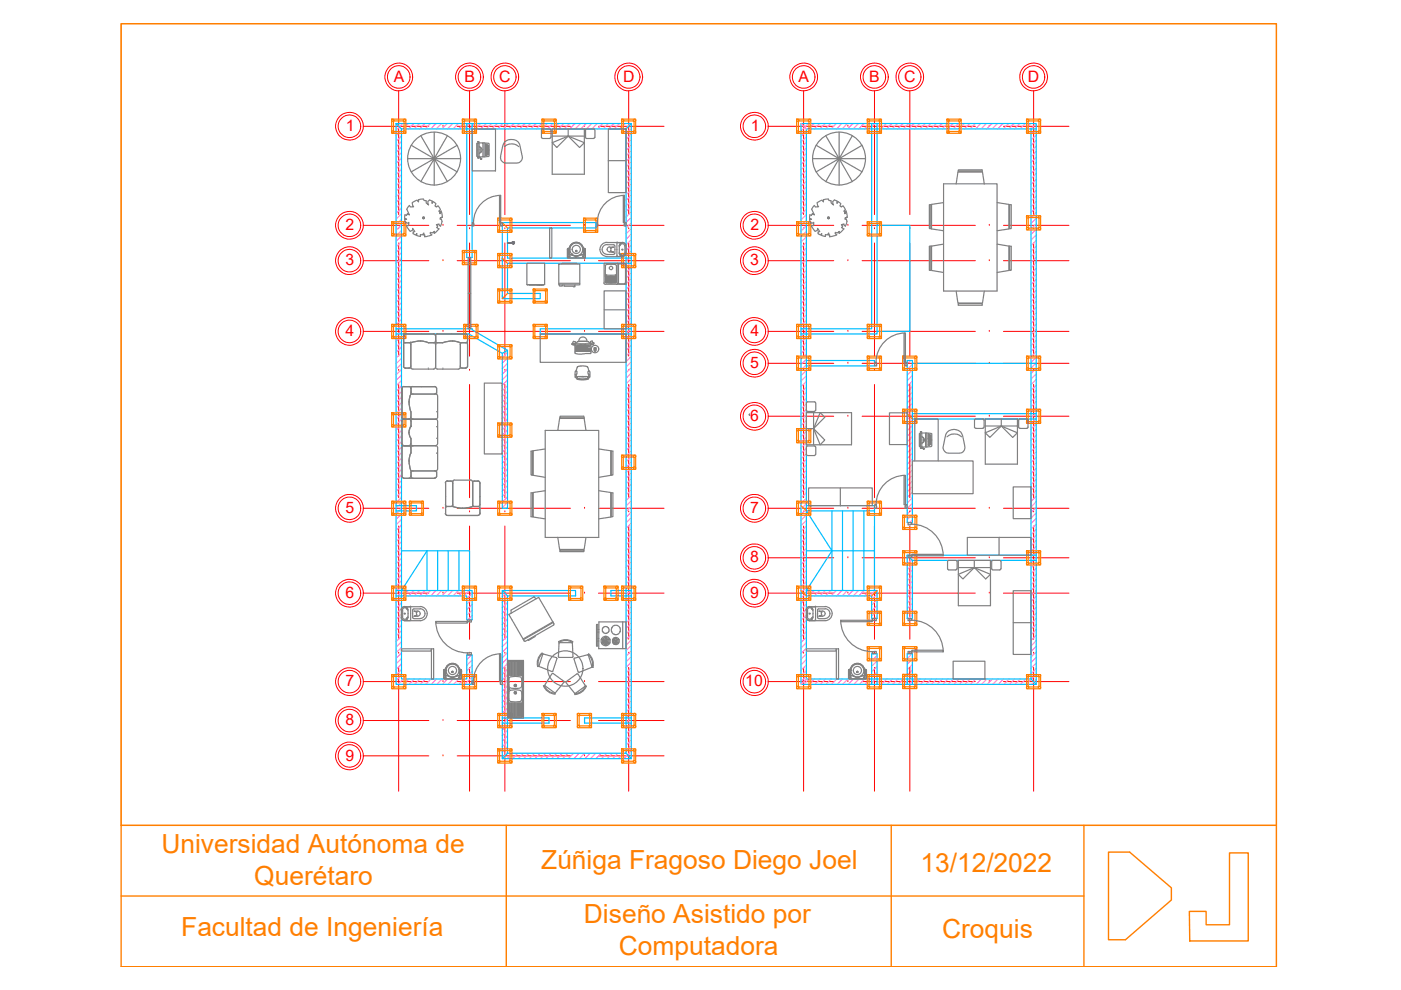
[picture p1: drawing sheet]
<svg xmlns="http://www.w3.org/2000/svg" width="297mm" height="210mm" viewBox="0 0 297 210" stroke-linecap="round" stroke-linejoin="round" font-family="sans-serif">
<defs><g id="words">
<g font-size="5.6" fill="#ff7f00">
<text x="34.2" y="180.9">Universidad Autónoma de</text>
<text x="114.8" y="184.3">Zúñiga Fragoso Diego Joel</text>
<text x="195.1" y="184.9">13/12/2022</text>
<text x="53.9" y="187.6">Querétaro</text>
<text x="123.8" y="195.8">Diseño Asistido por</text>
<text x="38.4" y="198.4">Facultad de Ingeniería</text>
<text x="131.2" y="202.5">Computadora</text>
<text x="199.8" y="198.8">Croquis</text>
</g>
<g font-size="3.3" fill="#f00">
<text x="83.5" y="17.3">A</text>
<text x="98.5" y="17.3">B</text>
<text x="105.9" y="17.3">C</text>
<text x="132.1" y="17.3">D</text>
<text x="169.3" y="17.3">A</text>
<text x="184.3" y="17.3">B</text>
<text x="191.7" y="17.3">C</text>
<text x="217.9" y="17.3">D</text>
<text x="73.3" y="27.8">1</text>
<text x="159.2" y="27.8">1</text>
<text x="73.3" y="48.8">2</text>
<text x="159.1" y="48.8">2</text>
<text x="73.2" y="56.2">3</text>
<text x="159.1" y="56.2">3</text>
<text x="73.3" y="71.2">4</text>
<text x="159.1" y="71.2">4</text>
<text x="159.1" y="78">5</text>
<text x="159.1" y="89.3">6</text>
<text x="73.2" y="108.7">5</text>
<text x="159.1" y="108.7">7</text>
<text x="159.1" y="119.2">8</text>
<text x="73.2" y="126.8">6</text>
<text x="159.1" y="126.8">9</text>
<text x="73.2" y="145.5">7</text>
<text x="158" y="145.5">10</text>
<text x="73.2" y="153.7">8</text>
<text x="73.2" y="161.3">9</text>
</g>
</g></defs>
<!-- layer: Aux -->
<g fill="none" stroke="#f00" stroke-width=".21">
<path d="M84.5 19.2v26.3M99.6 19.2v26.3M107 19.2v26.3M133.3 19.2v26.3M170.4 19.2v26.3M185.4 19.2v26.3M192.9 19.2v26.3M219.1 19.2v26.3M77 26.8h13.9M93.9 26.8h.1M96.9 26.8h24M123.9 26.8h.1"/>
<path d="M126.9 26.8h13.9M162.9 26.8h13.9M179.8 26.8h.1M182.8 26.8h24M209.7 26.8h.1M212.8 26.8h13.8M77 55.3h13.9M77 47.8h13.9M84.5 48.5h.1M84.5 51.5v24M93.9 55.3h.1M93.9 47.8h.1"/>
<path d="M96.9 55.3h24M96.9 47.8h24M99.6 48.5h.1M99.6 51.5v24M107 48.5h.1M107 51.5v24M123.9 55.3h.1M123.9 47.8h.1M126.9 55.3h13.9M126.9 47.8h13.9M133.3 48.5h.1M133.3 51.5v24"/>
<path d="M162.9 55.3h13.9M162.9 47.8h13.9M170.4 48.5h.1M170.4 51.5v24M179.8 55.3h.1M179.8 47.8h.1M182.8 55.3h24M182.8 47.8h24M185.4 48.5h.1M185.4 51.5v24M192.9 48.5h.1M192.9 51.5v24"/>
<path d="M209.7 55.3h.1M209.7 47.8h.1M212.8 55.3h13.8M212.8 47.8h13.8M219.1 48.5h.1M219.1 51.5v24M77 70.3h13.9M84.5 78.5h.1M93.9 70.3h.1M96.9 70.3h24M99.6 78.5h.1M107 78.5h.1"/>
<path d="M123.9 70.3h.1M126.9 70.3h13.9M133.3 78.5h.1M162.9 70.3h13.9M162.9 77h13.9M170.4 78.5h.1M179.8 70.3h.1M179.8 77h.1M182.8 70.3h24M182.8 77h24M185.4 78.5h.1M192.9 78.5h.1"/>
<path d="M209.7 70.3h.1M209.7 77h.1M212.8 70.3h13.8M212.8 77h13.8M219.1 78.5h.1M84.5 81.5v24M99.6 81.5v24M107 81.5v24M133.3 81.5v24M162.9 88.3h13.9M170.4 81.5v24M179.8 88.3h.1"/>
<path d="M182.8 88.3h24M185.4 81.5v24M192.9 81.5v24M209.7 88.3h.1M212.8 88.3h13.8M219.1 81.5v24M77 107.8h13.9M84.5 108.5h.1M84.5 111.5v24M93.9 107.8h.1M96.9 107.8h24M99.6 108.5h.1"/>
<path d="M99.6 111.5v24M107 108.5h.1M107 111.5v24M123.9 107.8h.1M126.9 107.8h13.9M133.3 108.5h.1M133.3 111.5v24M162.9 107.8h13.9M162.9 118.3h13.9M170.4 108.5h.1M170.4 111.5v24M179.8 107.8h.1"/>
<path d="M179.8 118.3h.1M182.8 107.8h24M182.8 118.3h24M185.4 108.5h.1M185.4 111.5v24M192.9 108.5h.1M192.9 111.5v24M209.7 107.8h.1M209.7 118.3h.1M212.8 107.8h13.8M212.8 118.3h13.8M219.1 108.5h.1"/>
<path d="M219.1 111.5v24M77 125.8h13.9M84.5 138.5h.1M93.9 125.8h.1M96.9 125.8h24M99.6 138.5h.1M107 138.5h.1M123.9 125.8h.1M126.9 125.8h13.9M133.3 138.5h.1M162.9 125.8h13.9M170.4 138.5h.1"/>
<path d="M179.8 125.8h.1M182.8 125.8h24M185.4 138.5h.1M192.9 138.5h.1M209.7 125.8h.1M212.8 125.8h13.8M219.1 138.5h.1M77 152.8h13.9M77 144.5h13.9M84.5 141.5v26.3M93.9 152.8h.1M93.9 144.5h.1"/>
<path d="M96.9 152.8h24M96.9 144.5h24M99.6 141.5v26.3M107 141.5v26.3M123.9 152.8h.1M123.9 144.5h.1M126.9 152.8h13.9M126.9 144.5h13.9M133.3 141.5v26.3M162.9 144.5h13.9M170.4 141.5v26.3M179.8 144.5h.1"/>
<path d="M182.8 144.5h24M185.4 141.5v26.3M192.9 141.5v26.3M209.7 144.5h.1M212.8 144.5h13.8M219.1 141.5v26.3M77 160.3h13.9M93.9 160.3h.1M96.9 160.3h24M123.9 160.3h.1M126.9 160.3h13.9"/>
<circle cx="84.5" cy="16.3" r="2.4"/>
<circle cx="84.6" cy="16.3" r="2.93"/>
<circle cx="99.5" cy="16.3" r="2.4"/>
<circle cx="99.5" cy="16.3" r="2.93"/>
<circle cx="107" cy="16.3" r="2.93"/>
<circle cx="107" cy="16.3" r="2.38"/>
<circle cx="133.3" cy="16.3" r="2.95"/>
<circle cx="133.3" cy="16.3" r="2.4"/>
<circle cx="170.4" cy="16.3" r="2.4"/>
<circle cx="170.4" cy="16.3" r="2.93"/>
<circle cx="185.4" cy="16.3" r="2.4"/>
<circle cx="185.4" cy="16.3" r="2.93"/>
<circle cx="192.9" cy="16.3" r="2.93"/>
<circle cx="192.9" cy="16.3" r="2.38"/>
<circle cx="219.1" cy="16.3" r="2.38"/>
<circle cx="219.2" cy="16.3" r="2.95"/>
<circle cx="74.1" cy="26.8" r="2.4"/>
<circle cx="74.1" cy="26.8" r="2.95"/>
<circle cx="159.9" cy="26.8" r="2.4"/>
<circle cx="159.9" cy="26.8" r="2.95"/>
<circle cx="74.1" cy="47.8" r="2.4"/>
<circle cx="74.1" cy="55.3" r="2.4"/>
<circle cx="74.1" cy="47.8" r="2.95"/>
<circle cx="74.1" cy="55.3" r="2.93"/>
<circle cx="159.9" cy="47.8" r="2.4"/>
<circle cx="159.9" cy="55.3" r="2.4"/>
<circle cx="159.9" cy="47.8" r="2.95"/>
<circle cx="160" cy="55.3" r="2.93"/>
<circle cx="74.1" cy="70.3" r="2.4"/>
<circle cx="74.1" cy="70.3" r="2.93"/>
<circle cx="159.9" cy="77" r="2.4"/>
<circle cx="159.9" cy="70.3" r="2.4"/>
<circle cx="159.9" cy="77" r="2.95"/>
<circle cx="160" cy="70.3" r="2.93"/>
<circle cx="159.9" cy="88.3" r="2.4"/>
<circle cx="159.9" cy="88.3" r="2.95"/>
<circle cx="74.1" cy="107.8" r="2.4"/>
<circle cx="74.1" cy="107.8" r="2.93"/>
<circle cx="159.9" cy="107.8" r="2.4"/>
<circle cx="159.9" cy="118.3" r="2.4"/>
<circle cx="160" cy="107.8" r="2.93"/>
<circle cx="160" cy="118.3" r="2.93"/>
<circle cx="74.1" cy="125.8" r="2.4"/>
<circle cx="74.1" cy="125.8" r="2.95"/>
<circle cx="159.9" cy="125.8" r="2.4"/>
<circle cx="159.9" cy="125.8" r="2.95"/>
<circle cx="74.1" cy="144.5" r="2.4"/>
<circle cx="74.1" cy="152.8" r="2.4"/>
<circle cx="74.1" cy="144.5" r="2.93"/>
<circle cx="74.1" cy="152.8" r="2.93"/>
<circle cx="159.9" cy="144.5" r="2.4"/>
<circle cx="160" cy="144.5" r="2.93"/>
<circle cx="74.1" cy="160.3" r="2.4"/>
<circle cx="74.1" cy="160.3" r="2.95"/>
</g>
<!-- layer: Muros de Carga -->
<g fill="none" stroke="#ff7fdf" stroke-width=".25">
<path d="M84.2 26.2l-.2 .2M85.1 27.6l-1.1 1.2M85.1 28.8l-1.1 1.2M85.1 30l-1.1 1.1M85.1 31.2l-1.1 1.1M85.1 32.4l-1.1 1.1M85.1 33.6l-1.1 1.1M85.1 34.7l-1.1 1.1M85.1 35.9l-1.1 1.1M85.1 37.1l-1.1 1.1M85.1 38.3l-1.1 1.1M85.1 39.4l-1.1 1.1"/>
<path d="M85.4 26.2l-1.4 1.4M86.6 26.2l-1.2 1.1M87.7 26.2l-1.1 1.1M88.9 26.2l-1.1 1.1M90.1 26.2l-1.1 1.1M91.3 26.2l-1.1 1.1M92.4 26.2l-1.1 1.1M93.6 26.2l-1.1 1.1M94.8 26.2l-1.1 1.1M96 26.2l-1.1 1.1M97.1 26.2l-1.1 1.1M98.3 26.2l-1.1 1.1"/>
<path d="M99.5 26.2l-1.1 1.1M100.7 26.2l-1.1 1.1M101.9 26.2l-1.2 1.1M103.1 26.2l-1.2 1.1M104.2 26.2l-1.1 1.1M105.4 26.2l-1.1 1.1M106.6 26.2l-1.1 1.1M107.8 26.2l-1.2 1.1M109 26.2l-1.2 1.1M110.1 26.2l-1.1 1.1M111.3 26.2l-1.1 1.1M112.5 26.2l-1.1 1.1"/>
<path d="M113.7 26.2l-1.1 1.1M114.8 26.2l-1.1 1.1M116 26.2l-1.1 1.1M117.2 26.2l-1.1 1.1M118.4 26.2l-1.2 1.1M119.5 26.2l-1.1 1.1M120.7 26.2l-1.1 1.1M121.9 26.2l-1.1 1.1M123.1 26.2l-1.2 1.1M124.3 26.2l-1.2 1.1M125.5 26.2l-1.2 1.1M126.6 26.2l-1.1 1.1"/>
<path d="M127.8 26.2l-1.1 1.1M129 26.2l-1.1 1.1M130.2 26.2l-1.2 1.1M131.3 26.2l-1.1 1.1M132.5 26.2l-1.1 1.1M133.7 26.2l-1.1 1.1M133.8 27.2l-1.1 1.1M133.8 28.4l-1.1 1.1M133.8 29.6l-1.1 1.1M133.8 30.8l-1.1 1.1M133.8 31.9l-1.1 1.1M133.8 33.1l-1.1 1.1"/>
<path d="M133.8 34.3l-1.1 1.1M133.8 35.5l-1.1 1.1M133.8 36.6l-1.1 1.2M133.8 37.8l-1.1 1.2M133.8 39l-1.1 1.1M169.8 26.2l1.2 1.1M170.3 26.2l-.5 .4M171 31.4l-1.2 1.1M171 32.5l-1.2 1.2M171 33.7l-1.2 1.2M171 27.8l-1.2 1.1M171 29l-1.2 1.1"/>
<path d="M171 30.2l-1.2 1.1M171 34.9l-1.2 1.1M171 36.1l-1.2 1.1M171 37.3l-1.2 1.1M171 38.4l-1.2 1.2M171 39.6l-1.2 1.2M171.4 26.2l-1.6 1.6M172.6 26.2l-1.1 1.1M173.8 26.2l-1.2 1.1M174.9 26.2l-1.1 1.1M176.1 26.2l-1.1 1.1M177.3 26.2l-1.1 1.1"/>
<path d="M178.5 26.2l-1.1 1.1M179.6 26.2l-1.1 1.1M180.8 26.2l-1.1 1.1M182 26.2l-1.1 1.1M183.2 26.2l-1.1 1.1M184.4 26.2l-1.2 1.1M185.5 26.2l-1.1 1.1M186.7 26.2l-1.1 1.1M187.9 26.2l-1.1 1.1M189.1 26.2l-1.2 1.1M190.3 26.2l-1.2 1.1M191.5 26.2l-1.2 1.1"/>
<path d="M192.6 26.2l-1.1 1.1M193.8 26.2l-1.1 1.1M195 26.2l-1.1 1.1M196.2 26.2l-1.2 1.1M197.3 26.2l-1.1 1.1M198.5 26.2l-1.1 1.1M199.7 26.2l-1.1 1.1M200.9 26.2l-1.1 1.1M202 26.2l-1.1 1.1M203.2 26.2l-1.1 1.1M204.4 26.2l-1.1 1.1M205.6 26.2l-1.1 1.1"/>
<path d="M206.8 26.2l-1.2 1.1M207.9 26.2l-1.1 1.1M209.1 26.2l-1.1 1.1M210.3 26.2l-1.1 1.1M211.5 26.2l-1.2 1.1M212.7 26.2l-1.2 1.1M213.9 26.2l-1.2 1.1M215 26.2l-1.1 1.1M216.2 26.2l-1.1 1.1M217.4 26.2l-1.1 1.1M218.6 26.2l-1.2 1.1M218.6 27.3h.1"/>
<path d="M219.7 29.7l-1.1 1.2M219.7 30.9l-1.1 1.2M219.7 35.7l-1.1 1.1M219.7 38l-1.1 1.1M219.7 39.2l-1.1 1.1M219.7 26.2l-1.1 1.1M219.7 27.4l-1.1 1.1M219.7 28.6l-1.1 1.1M219.7 34.5l-1.1 1.1M219.7 32.1l-1.1 1.2M219.7 33.3l-1.1 1.1M219.7 36.8l-1.1 1.2"/>
<path d="M85.1 40.6l-1.1 1.1M85.1 41.8l-1.1 1.1M85.1 43l-1.1 1.1M85.1 44.1l-1.1 1.2M85.1 45.3l-1.1 1.2M85.1 46.5l-1.1 1.1M85.1 47.7l-1.1 1.1M85.1 48.9l-1.1 1.1M85.1 50l-1.1 1.2M85.1 51.2l-1.1 1.2M85.1 52.4l-1.1 1.1M85.1 53.6l-1.1 1.1"/>
<path d="M85.1 54.8l-1.1 1.1M85.1 56l-1.1 1.1M85.1 57.1l-1.1 1.1M85.1 58.3l-1.1 1.1M85.1 59.5l-1.1 1.1M133.8 54.3l-1.1 1.1M133.8 55.5l-1.1 1.1M133.8 40.2l-1.1 1.1M133.8 41.3l-1.1 1.2M133.8 42.5l-1.1 1.2M133.8 43.7l-1.1 1.2M133.8 44.9l-1.1 1.1"/>
<path d="M133.8 46.1l-1.1 1.1M133.8 47.3l-1.1 1.1M133.8 48.5l-1.1 1.1M133.8 49.6l-1.1 1.1M133.8 50.8l-1.1 1.1M133.8 52l-1.1 1.1M133.8 53.2l-1.1 1.1M133.8 56.7l-1.1 1.1M133.8 57.9l-1.1 1.1M133.8 59l-1.1 1.2M171 40.8l-1.2 1.1M171 46.7l-1.2 1.1"/>
<path d="M171 49.1l-1.2 1.1M171 54.9l-1.2 1.2M171 56.1l-1.2 1.2M171 42l-1.2 1.1M171 43.2l-1.2 1.1M171 44.4l-1.2 1.1M171 45.5l-1.2 1.1M171 47.9l-1.2 1.1M171 50.2l-1.2 1.1M171 51.4l-1.2 1.1M171 52.6l-1.2 1.1M171 53.7l-1.2 1.2"/>
<path d="M171 57.3l-1.2 1.1M171 58.5l-1.2 1.1M171 59.7l-1.2 1.1M219.7 43.9l-1.1 1.1M219.7 46.3l-1.1 1.1M219.7 52.1l-1.1 1.2M219.7 53.3l-1.1 1.2M219.7 49.8l-1.1 1.1M219.7 58.1l-1.1 1.1M219.7 59.3l-1.1 1.1M219.7 42.7l-1.1 1.1M219.7 56.9l-1.1 1.1"/>
<path d="M219.7 40.4l-1.1 1.1M219.7 41.6l-1.1 1.1M219.7 45.1l-1.1 1.1M219.7 47.4l-1.1 1.2M219.7 48.6l-1.1 1.1M219.7 51l-1.1 1.1M219.7 54.5l-1.1 1.2M219.7 55.7l-1.1 1.1M85.1 60.6l-1.1 1.2M85.1 61.8l-1.1 1.1M85.1 63l-1.1 1.1M85.1 64.2l-1.1 1.1"/>
<path d="M85.1 65.3l-1.1 1.2M85.1 66.5l-1.1 1.2M85.1 67.7l-1.1 1.2M85.1 68.9l-1.1 1.1M85.1 70.1l-1.1 1.1M85.1 71.3l-1.1 1.1M85.1 72.4l-1.1 1.2M85.1 73.6l-1.1 1.1M85.1 74.8l-1.1 1.1M85.1 76l-1.1 1.1M85.1 77.2l-1.1 1.1M85.1 78.3l-1.1 1.1"/>
<path d="M85.1 79.5l-1.1 1.1M107.6 74.7l-1.1 1.1M107.6 75.9l-1.1 1.1M107.6 77l-1.1 1.2M107.6 78.2l-1.1 1.2M107.6 79.4l-1.1 1.1M133.8 69.7l-1.1 1.1M133.8 60.2l-1.1 1.2M133.8 61.4l-1.1 1.1M133.8 62.6l-1.1 1.1M133.8 63.8l-1.1 1.1M133.8 64.9l-1.1 1.2"/>
<path d="M133.8 66.1l-1.1 1.2M133.8 67.3l-1.1 1.1M133.8 68.5l-1.1 1.1M133.8 70.9l-1.1 1.1M133.8 72l-1.1 1.1M133.8 73.2l-1.1 1.1M133.8 74.4l-1.1 1.1M133.8 75.6l-1.1 1.1M133.8 76.7l-1.1 1.1M133.8 77.9l-1.1 1.1M133.8 79.1l-1.1 1.1M171 62l-1.2 1.1"/>
<path d="M171 63.2l-1.2 1.1M171 71.4l-1.2 1.2M171 78.5l-1.2 1.2M171 60.8l-1.2 1.2M171 64.4l-1.2 1.1M171 65.6l-1.2 1.1M171 66.7l-1.2 1.1M171 67.9l-1.2 1.1M171 69.1l-1.2 1.1M171 70.3l-1.2 1.1M171 72.6l-1.2 1.1M171 73.8l-1.2 1.1"/>
<path d="M171 75l-1.2 1.1M171 76.1l-1.2 1.2M171 77.3l-1.2 1.2M171 79.7l-1.2 1.1M193.1 76.4l-.8 .8M193.4 77.2l-1.1 1.1M193.4 78.4l-1.1 1.1M193.4 79.6l-1.1 1.1M219.7 76.9l-1.1 1.1M219.7 60.4l-1.1 1.1M219.7 61.6l-1.1 1.1M219.7 67.5l-1.1 1.1"/>
<path d="M219.7 68.7l-1.1 1.1M219.7 65.1l-1.1 1.1M219.7 66.3l-1.1 1.1M219.7 72.2l-1.1 1.1M219.7 73.4l-1.1 1.1M219.7 79.3l-1.1 1.1M219.7 62.8l-1.1 1.1M219.7 64l-1.1 1.1M219.7 69.8l-1.1 1.2M219.7 71l-1.1 1.2M219.7 74.5l-1.1 1.2M219.7 75.7l-1.1 1.2"/>
<path d="M219.7 78.1l-1.1 1.1M85.1 80.7l-1.1 1.1M85.1 81.9l-1.1 1.1M85.1 83l-1.1 1.2M85.1 84.2l-1.1 1.1M85.1 85.4l-1.1 1.1M85.1 86.6l-1.1 1.1M85.1 87.7l-1.1 1.2M85.1 88.9l-1.1 1.2M85.1 90.1l-1.1 1.2M85.1 91.3l-1.1 1.1M85.1 92.5l-1.1 1.1"/>
<path d="M85.1 93.7l-1.1 1.1M85.1 94.9l-1.1 1.1M85.1 96l-1.1 1.1M85.1 97.2l-1.1 1.1M85.1 98.4l-1.1 1.1M85.1 99.6l-1.1 1.1M107.6 81.8l-1.1 1.1M107.6 83l-1.1 1.1M107.6 88.8l-1.1 1.1M107.6 90l-1.1 1.1M107.6 95.9l-1.1 1.1M107.6 97.1l-1.1 1.1"/>
<path d="M107.6 80.6l-1.1 1.1M107.6 84.1l-1.1 1.1M107.6 85.3l-1.1 1.1M107.6 86.5l-1.1 1.1M107.6 87.7l-1.1 1.1M107.6 91.2l-1.1 1.1M107.6 92.4l-1.1 1.1M107.6 93.5l-1.1 1.2M107.6 94.7l-1.1 1.2M107.6 98.3l-1.1 1.1M107.6 99.4l-1.1 1.2M133.8 80.2l-1.1 1.2"/>
<path d="M133.8 81.4l-1.1 1.2M133.8 82.6l-1.1 1.2M133.8 83.8l-1.1 1.1M133.8 85l-1.1 1.1M133.8 86.2l-1.1 1.1M133.8 87.3l-1.1 1.2M133.8 88.5l-1.1 1.1M133.8 89.7l-1.1 1.1M133.8 90.9l-1.1 1.1M133.8 92.1l-1.1 1.1M133.8 93.2l-1.1 1.1M133.8 94.4l-1.1 1.1"/>
<path d="M133.8 95.6l-1.1 1.1M133.8 96.8l-1.1 1.1M133.8 97.9l-1.1 1.2M133.8 99.1l-1.1 1.1M171 84.4l-1.2 1.1M171 85.6l-1.2 1.1M171 92.7l-1.2 1.1M171 93.8l-1.2 1.2M171 99.7l-1.2 1.2M171 98.5l-1.2 1.2M171 80.9l-1.2 1.1M171 82.1l-1.2 1.1"/>
<path d="M171 83.2l-1.2 1.2M171 86.8l-1.2 1.1M171 88l-1.2 1.1M171 89.1l-1.2 1.1M171 90.3l-1.2 1.1M171 91.5l-1.2 1.1M171 95l-1.2 1.1M171 96.2l-1.2 1.1M171 97.4l-1.2 1.1M193.4 80.8l-1.1 1.1M193.4 81.9l-1.1 1.2M193.4 83.1l-1.1 1.2"/>
<path d="M193.4 84.3l-1.1 1.1M193.4 85.5l-1.1 1.1M193.4 86.6l-1.1 1.2M193.4 87.8l-1.1 1.2M193.4 89l-1.1 1.2M193.4 90.2l-1.1 1.1M193.4 91.4l-1.1 1.1M193.4 92.6l-1.1 1.1M193.4 93.8l-1.1 1.1M193.4 94.9l-1.1 1.1M193.4 96.1l-1.1 1.1M193.4 97.3l-1.1 1.1"/>
<path d="M193.4 98.5l-1.1 1.1M193.4 99.6l-1.1 1.1M219.7 87.5l-1.1 1.1M219.7 88.7l-1.1 1.1M219.7 81.6l-1.1 1.1M219.7 94.6l-1.1 1.1M219.7 97l-1.1 1.1M219.7 80.5l-1.1 1.1M219.7 82.8l-1.1 1.1M219.7 84l-1.1 1.1M219.7 85.2l-1.1 1.1M219.7 86.3l-1.1 1.1"/>
<path d="M219.7 89.9l-1.1 1.1M219.7 91l-1.1 1.2M219.7 92.2l-1.1 1.2M219.7 93.4l-1.1 1.2M219.7 95.8l-1.1 1.1M219.7 98.1l-1.1 1.2M219.7 99.3l-1.1 1.1M85.1 100.7l-1.1 1.1M85.1 101.9l-1.1 1.1M85.1 103.1l-1.1 1.1M85.1 104.3l-1.1 1.1M85.1 105.4l-1.1 1.2"/>
<path d="M85.1 106.6l-1.1 1.2M85.1 107.8l-1.1 1.1M85.1 109l-1.1 1.1M85.1 110.1l-1.1 1.2M85.1 111.3l-1.1 1.2M85.1 112.5l-1.1 1.2M85.1 113.7l-1.1 1.1M85.1 114.9l-1.1 1.1M85.1 116.1l-1.1 1.1M85.1 117.2l-1.1 1.1M85.1 118.4l-1.1 1.1M85.1 119.6l-1.1 1.1"/>
<path d="M107.6 104.2l-1.1 1.1M107.6 105.4l-1.1 1.1M107.6 107.7l-.1 .1M107.6 100.6l-1.1 1.2M107.6 101.8l-1.1 1.1M107.6 103l-1.1 1.1M107.6 106.5l-1.1 1.1M133.8 100.3l-1.1 1.1M133.8 101.5l-1.1 1.1M133.8 102.6l-1.1 1.2M133.8 103.8l-1.1 1.2M133.8 105l-1.1 1.2"/>
<path d="M133.8 106.2l-1.1 1.1M133.8 107.4l-1.1 1.1M133.8 108.6l-1.1 1.1M133.8 109.7l-1.1 1.2M133.8 110.9l-1.1 1.1M133.8 112.1l-1.1 1.1M133.8 113.3l-1.1 1.1M133.8 114.5l-1.1 1.1M133.8 115.6l-1.1 1.1M133.8 116.8l-1.1 1.1M133.8 118l-1.1 1.1M133.8 119.2l-1.1 1.1"/>
<path d="M171 100.9l-1.2 1.2M171 102.1l-1.2 1.1M171 108l-1.2 1.1M171 109.2l-1.2 1.1M171 106.8l-1.2 1.1M171 113.9l-1.2 1.1M171 115l-1.2 1.2M171 116.2l-1.2 1.2M171 103.3l-1.2 1.1M171 104.5l-1.2 1.1M171 105.6l-1.2 1.2M171 110.3l-1.2 1.1"/>
<path d="M171 111.5l-1.2 1.1M171 112.7l-1.2 1.1M171 117.4l-1.2 1.1M171 118.6l-1.2 1.1M171 119.8l-1.2 1.1M192.7 118.1l-.4 .3M193.3 118.6l-1 1M193.4 100.8l-1.1 1.1M193.4 102l-1.1 1.1M193.4 103.2l-1.1 1.1M193.4 104.3l-1.1 1.2M193.4 105.5l-1.1 1.2"/>
<path d="M193.4 106.7l-1.1 1.1M193.4 107.9l-1.1 1.1M193.4 109.1l-1.1 1.1M193.4 110.2l-.5 .6M193.4 119.7l-1.1 1.1M219.7 117l-1.1 1.1M219.7 118.2l-1.1 1.1M219.7 104l-1.1 1.1M219.7 119.4l-1.1 1.1M219.7 100.5l-1.1 1.1M219.7 101.7l-1.1 1.1M219.7 102.9l-1.1 1.1"/>
<path d="M219.7 105.2l-1.1 1.1M219.7 106.4l-1.1 1.1M219.7 107.6l-1.1 1.1M219.7 108.7l-1.1 1.2M219.7 109.9l-1.1 1.1M219.7 111.1l-1.1 1.1M219.7 112.3l-1.1 1.1M219.7 113.4l-1.1 1.2M219.7 114.6l-1.1 1.2M219.7 115.8l-1.1 1.2M85.1 120.8l-1.1 1.1M85.1 121.9l-1.1 1.1"/>
<path d="M85.1 123.1l-1.1 1.1M85.1 124.3l-1.1 1.1M85.1 126.6l-1.1 1.2M85.1 127.8l-1.1 1.2M85.1 129l-1.1 1.2M85.1 130.2l-1.1 1.1M85.1 131.4l-1.1 1.1M85.1 132.6l-1.1 1.1M85.1 133.7l-1.1 1.2M85.1 134.9l-1.1 1.1M85.1 136.1l-1.1 1.1M85.1 137.3l-1.1 1.1"/>
<path d="M85.1 138.5l-1.1 1.1M85.1 139.6l-1.1 1.1M85.4 125.2l-1.4 1.4M86.6 125.2l-1.2 1.2M87.7 125.2l-1.1 1.2M88.9 125.2l-1.1 1.2M90.1 125.2l-1.1 1.2M91.3 125.2l-1.1 1.2M92.4 125.2l-1.1 1.2M93.6 125.2l-1.1 1.2M94.8 125.2l-1.1 1.2M96 125.2l-1.1 1.2"/>
<path d="M97.2 125.2l-1.2 1.2M98.3 125.2l-1.1 1.2M99.5 125.2l-1.1 1.2M100 138.9l-1 1M100.1 125.8l-1.1 1.1M100.1 127l-1.1 1.1M100.1 128.2l-1.1 1.1M100.1 129.4l-1.1 1.1M100.1 130.5l-.9 .9M100.1 139.9l-1.1 1.2M106.5 125.3h.1M107.1 125.8l-.6 .7"/>
<path d="M107.6 126.6l-1.1 1.1M107.6 127.7l-1.1 1.1M107.6 128.9l-1.1 1.1M107.6 130.1l-1.1 1.1M107.6 131.3l-1.1 1.1M107.6 132.4l-1.1 1.2M107.6 133.6l-1.1 1.1M107.6 134.8l-1.1 1.1M107.6 136l-1.1 1.1M107.6 137.1l-1.1 1.2M107.6 138.3l-1.1 1.2M107.6 139.5l-1.1 1.2"/>
<path d="M133.8 120.3l-1.1 1.2M133.8 121.5l-1.1 1.1M133.8 122.7l-1.1 1.1M133.8 123.9l-1.1 1.1M133.8 125l-1.1 1.2M133.8 126.2l-1.1 1.2M133.8 127.4l-1.1 1.2M133.8 128.6l-1.1 1.1M133.8 129.8l-1.1 1.1M133.8 131l-1.1 1.1M133.8 132.1l-1.1 1.2M133.8 133.3l-1.1 1.1"/>
<path d="M133.8 134.5l-1.1 1.1M133.8 135.7l-1.1 1.1M133.8 136.8l-1.1 1.2M133.8 138l-1.1 1.1M133.8 139.2l-1.1 1.1M171 120.9l-1.2 1.2M171 122.1l-1.2 1.2M171 123.3l-1.2 1.1M171 129.2l-1.2 1.1M171 130.4l-1.2 1.1M171 131.6l-1.2 1.1M171 124.5l-1.2 1.1"/>
<path d="M171 126.9l-1.2 1.1M171 128l-1.2 1.1M171 132.7l-1.2 1.1M171 133.9l-1.2 1.1M171 135.1l-1.2 1.1M171 136.3l-1.2 1.1M171 137.4l-1.2 1.2M171 138.6l-1.2 1.2M171 139.8l-1.2 1.2M171.4 125.2l-1.6 1.6M172.6 125.2l-1.1 1.2M173.8 125.2l-1.1 1.2"/>
<path d="M174.9 125.2l-1.1 1.2M176.1 125.2l-1.1 1.2M177.3 125.2l-1.1 1.2M178.5 125.2l-1.1 1.2M179.6 125.2l-1.1 1.2M180.8 125.2l-1.1 1.2M182 125.2l-1.1 1.2M183.2 125.2l-1.1 1.2M184.4 125.2l-1.2 1.2M185.1 138.6l-.3 .3M185.6 125.2l-1.2 1.2M186 128.3l-1.2 1.2"/>
<path d="M186 130.7l-.5 .4M186 129.5l-1.2 1.2M186 126l-1.2 1.1M186 127.2l-1.2 1.1M186 139l-1.2 1.1M193.4 138.6l-1.1 1M193.4 139.7l-1.1 1.1M193.4 123.2l-1.1 1.1M193.4 130.3l-.8 .8M193.4 122l-1.1 1.1M193.4 129.1l-1.1 1.1M193.4 120.8l-1.1 1.2"/>
<path d="M193.4 124.4l-1.1 1.1M193.4 125.5l-1.1 1.2M193.4 126.7l-1.1 1.2M193.4 127.9l-1.1 1.2M219.7 126.4l-1.1 1.1M219.7 133.5l-1.1 1.1M219.7 134.7l-1.1 1.1M219.7 120.5l-1.1 1.2M219.7 121.7l-1.1 1.1M219.7 122.9l-1.1 1.1M219.7 124.1l-1.1 1.1M219.7 125.3l-1.1 1.1"/>
<path d="M219.7 127.6l-1.1 1.1M219.7 128.8l-1.1 1.1M219.7 129.9l-1.1 1.2M219.7 131.1l-1.1 1.2M219.7 132.3l-1.1 1.1M219.7 135.8l-1.1 1.2M219.7 137l-1.1 1.2M219.7 138.2l-1.1 1.1M219.7 139.4l-1.1 1.1M85.1 140.8l-1.1 1.1M85.1 142l-1.1 1.1M85.1 143.2l-1.1 1.1"/>
<path d="M85.5 144l-1.1 1.1M86.7 144l-1.2 1.1M87.8 144l-1.1 1.1M89 144l-1.1 1.1M90.2 144l-1.1 1.1M91.4 144l-1.2 1.1M92.6 144l-1.2 1.1M93.8 144l-1.2 1.1M94.9 144l-1.1 1.1M96.1 144l-1.1 1.1M97.3 144l-1.1 1.1M98.5 144l-1.2 1.1"/>
<path d="M100.1 141.1l-1.1 1.2M100.1 142.3l-1.1 1.1M100.1 143.5l-1.6 1.6M100.1 144.7l-.4 .4M107.6 140.7l-1.1 1.1M107.6 141.9l-1.1 1.1M107.6 143.1l-1.1 1.1M107.6 144.2l-1.1 1.2M107.6 145.4l-1.1 1.1M107.6 146.6l-1.1 1.1M107.6 147.8l-1.1 1.1M107.6 149l-1.1 1.1"/>
<path d="M107.6 150.1l-1.1 1.1M107.6 151.3l-1.1 1.1M107.6 152.5l-1.1 1.1M107.6 153.7l-1.1 1.1M107.6 154.8l-1.1 1.2M107.6 156l-1.1 1.1M107.6 157.2l-1.1 1.1M107.6 158.4l-1.1 1.1M107.6 159.5l-1.1 1.2M108.6 159.7l-1.1 1.2M109.8 159.7l-1.1 1.2M111 159.7l-1.1 1.2"/>
<path d="M112.2 159.7l-1.2 1.2M113.4 159.7l-1.2 1.2M114.5 159.7l-1.1 1.2M115.7 159.7l-1.1 1.2M116.9 159.7l-1.1 1.2M118.1 159.7l-1.1 1.2M119.2 159.7l-1.1 1.2M120.4 159.7l-1.1 1.2M121.6 159.7l-1.1 1.2M122.8 159.7l-1.1 1.2M123.9 159.7l-1.1 1.2M125.1 159.7l-1.1 1.2"/>
<path d="M126.3 159.7l-1.1 1.2M127.5 159.7l-1.1 1.2M128.7 159.7l-1.2 1.2M129.9 159.7l-1.2 1.2M131 159.7l-1.1 1.2M132.2 159.7l-1.1 1.2M133.8 152.2l-1.1 1.1M133.8 159.2l-1.5 1.7M133.8 140.4l-1.1 1.1M133.8 141.5l-1.1 1.2M133.8 142.7l-1.1 1.2M133.8 143.9l-1.1 1.1"/>
<path d="M133.8 145.1l-1.1 1.1M133.8 146.3l-1.1 1.1M133.8 147.4l-1.1 1.2M133.8 148.6l-1.1 1.2M133.8 149.8l-1.1 1.1M133.8 151l-1.1 1.1M133.8 153.4l-1.1 1.1M133.8 154.5l-1.1 1.1M133.8 155.7l-1.1 1.1M133.8 156.9l-1.1 1.1M133.8 158.1l-1.1 1.1M171 141l-1.2 1.1"/>
<path d="M171 142.2l-1.2 1.1M171 143.3l-1.2 1.2M171 144l-1.2 1.1M171.5 144l-1.1 1.1M172.7 144l-1.1 1.1M173.9 144l-1.2 1.1M175.1 144l-1.2 1.1M176.2 144l-1.1 1.1M177.4 144l-1.1 1.1M178.6 144l-1.1 1.1M179.8 144l-1.2 1.1M181 144l-1.2 1.1"/>
<path d="M182.1 144l-1.1 1.1M183.3 144l-1.1 1.1M184.5 144l-1.1 1.1M186 143.7l-1.4 1.4M186 141.3l-1.2 1.1M186 140.2l-1.2 1.1M186 142.5l-1.2 1.1M186.8 144l-1.1 1.1M188 144l-1.1 1.1M189.2 144l-1.1 1.1M190.4 144l-1.1 1.1M191.5 144l-1.1 1.1"/>
<path d="M193.4 143.2l-1.8 1.9M193.4 140.9l-1.1 1.1M193.4 142.1l-1.1 1.1M193.9 144l-1.1 1.1M195.1 144l-1.1 1.1M196.3 144l-1.2 1.1M197.5 144l-1.2 1.1M198.6 144l-1.1 1.1M199.8 144l-1.1 1.1M201 144l-1.1 1.1M202.2 144l-1.2 1.1M203.4 144l-1.2 1.1"/>
<path d="M204.5 144l-1.1 1.1M205.7 144l-1.1 1.1M206.9 144l-1.1 1.1M208.1 144l-1.1 1.1M209.2 144l-1.1 1.1M210.4 144l-1.1 1.1M211.6 144l-1.1 1.1M212.8 144l-1.1 1.1M213.9 144l-1.1 1.1M215.1 144l-1.1 1.1M216.3 144l-1.1 1.1M217.5 144l-1.1 1.1"/>
<path d="M219.7 140.6l-1.1 1.1M219.7 141.8l-1.1 1.1M219.7 142.9l-2.2 2.2M219.7 144.1l-1 1M133.8 160.4l-.4 .5"/>
</g>
<!-- layer: Muros -->
<g fill="none" stroke="#00bfff" stroke-width=".25">
<path d="M84 26.2h49.8v134.7h-27.3v-8.7h9.9v1.1h-9.9M84 26.2v118.9h16.1v-6.2h-1.1v5.1h-13.9v-17.6M84 26.2l1.1 1.1M85.1 27.3h13.9v27.3h1.1v-27.3h32.6v97.9h-3.2v1.2h3.2v33.3h-25.1v-33.3h14.4v-1.2h-15.5v27M85.1 27.3v42.4h15v.2l7.5 4.4M99 26.2v1.1h1.1v-1.1M133.8 26.2l-1.1 1.1M169.8 26.2h49.9v118.9h-49.9zM184.8 26.2v43.5h-15M186 26.2v44.6h-16.2M218.6 27.3v116.7M219.7 27.3h-48.7v116.7h47.6"/>
<path d="M106.5 54.7v8.6h8v-1.1h-6.9v-6.4h26.2M133.8 54.7h-26.2v-6.4h18.8v-1.1h-19.9v8.1M186 47.8h6.9v22.5h-6.9M84 69.7h1.1v1.1h-1.1M107.6 74.3v33.5h-1.1v-32.9l-7.1-4.1h-14.3v55.6M107.6 74.3l-1.1 .6M133.8 69.7h-19.3v1.1h19.3M171 76.4h14.4v1.2h-14.4M193.4 77h26.3M193.4 88.8v-12.4h-1.1v34.4h1.1v-22h26.3M193.4 87.7h26.3M84 107.2h4.3v1.1h-4.3"/>
<path d="M85.1 116.8h14.5v8.4M92.8 116.8v8.4M95 116.8v8.4M97.3 116.8v8.4M171 116.8h14.4v8.4M171 107.2h14.4v9.6M176.4 108.3v8.5l-5.4-8.5h14.4M178.6 108.3v16.9M180.9 108.3v16.9M183.2 108.3v16.9M192.3 118.3v-.6l1.1 1.1M193.4 118.8h26.3"/>
<path d="M219.7 117.7h-27.4v13.4h1.1v-12.3M84 125.2h1.1M84 126.4h1.1M85.1 125.2h15v6.2h-1.1v-5h-13.9M85.1 125.2l5.4-8.4v8.4M106.5 125.2l1.1 1.2M133.8 125.2h-1.1v1.2h1.1M176.4 125.2v-8.4l-5.4 8.4h15v5.9h-1.2v-4.7h-13.8M107.6 159.7l-1.1 1.2M132.7 159.7l1.1 1.2M133.8 152.2h-9.9v1.1h9.9M184.8 145.1v-6.5h1.2v6.5"/>
<path d="M192.3 145.1v-6.5h1.1v6.5M218.6 144l1.1 1.1"/>
</g>
<!-- layer: Kastillo -->
<g fill="none" stroke="#ff7f00" stroke-width=".25">
<path d="M83 25.3h3v3h-3zM83.4 25.8l.2-.2h1.9l.1 .2M83.4 27.7l.2 .2h1.9l.1-.2M83.4 25.8v2M85.7 25.8v2M98 25.3h3v3h-3zM98.4 27.7l.2 .2M98.6 25.6l-.2 .2v2M98.6 27.9h1.9M98.6 25.6h1.9M100.5 25.6l.2 .2v2M100.7 27.7l-.2 .2"/>
<path d="M114.9 25.3h3v3h-3zM115.3 27.7l.1 .2M115.4 25.6l-.1 .2v2M115.4 25.6h2l.1 .2M117.5 25.8v2l-.1 .1h-2M131.8 25.3h3v3h-3zM132.2 27.7l.1 .2h2l.1-.1v-2.1h-2.2v2.1M168.9 25.3h3v3h-3zM169.2 27.7l.2 .2h2M169.3 25.8v2M171.3 25.6l.2 .2M171.4 25.6h-2l-.2 .2"/>
<path d="M171.5 27.7l-.2 .2M171.5 25.8v2M183.9 25.3h3v3h-3zM184.3 27.7l.1 .2M184.4 25.6l-.1 .2v2M184.4 25.6l2.1 .1v2.1M186.5 27.7l-.1 .2h-2M200.8 25.3h3v3h-3zM201.1 25.8l.2-.2 2 .1 .1 2.1M201.1 27.7l.2 .2h1.9l.2-.2M201.2 25.8v2M217.7 25.3h2.9v3h-2.9z"/>
<path d="M218 27.7l.2 .2h1.9M220.1 25.6l.1 .2M220.1 25.6l-2.1 .1v2.1M220.2 27.7l-.1 .2M220.3 25.8v2M83 47h3v3h-3zM83.4 49.5l.1 .1M83.4 47.5v2M83.5 47.4l-.1 .1M83.6 49.6h1.9M83.6 47.4h1.9M85.5 47.4l.1 .1"/>
<path d="M85.6 49.5l-.1 .1M85.7 47.5v2M98 53.1h3v3h-3zM98.4 53.6v2l.2 .1M98.6 53.5l-.2 .1M98.6 53.5h1.9M100.5 53.5l.2 .1M100.7 53.6v2l-.2 .1h-1.9M105.5 46.3h3v3h-3zM105.5 53.7h3v3.1h-3zM105.9 48.7l.2 .2h1.9l.1-.1v-2.1h-2.2v2.1M105.9 54.2h2.2v2l-.1 .2-2.1-.1z"/>
<path d="M106.5 47.2l1.1 1.1M106.5 54.7l1.1 1.1M123.7 46.3h3v3h-3zM124.1 48.7l.1 .2M124.2 46.6l-.1 .2v2M124.2 46.6l2.1 .1 .1 2.1M126.4 48.7l-.2 .2h-2M131.8 53.7h3v3.1h-3zM132.2 54.2h2.2v2.1h-2.2zM168.9 47h3v3h-3zM169.2 49.5l.2 .1M169.3 47.5v2"/>
<path d="M169.4 47.4l-.2 .1M169.4 49.6h2M169.4 47.4h2M171.3 47.4l.2 .1M171.5 49.5l-.2 .1M171.5 47.5v2M183.9 47h3v3h-3zM184.3 47.5v2l.1 .1M184.4 47.4l-.1 .1M184.4 49.6h2M184.4 47.4h2M186.4 47.4l.1 .1"/>
<path d="M186.5 47.5v2l-.1 .1M217.7 45.7h2.9v3.1h-2.9zM220.1 46.1l.1 .2M220.1 46.1h-1.9l-.2 .2v2l2.1 .1M220.2 48.2l-.1 .2M220.3 46.3v1.9M83 68.8h3v3h-3zM83.4 71.2l.1 .2M83.4 69.3v1.9M83.5 69.1l-.1 .2M83.6 71.4h1.9M83.6 69.2h1.9"/>
<path d="M85.5 69.1l.1 .2M85.6 71.2l-.1 .2M85.7 69.3v1.9M98.3 68.8h3v3h-3zM98.7 71.2l.2 .2M98.9 69.1l-.2 .2v1.9M98.9 69.2h1.9M100.8 69.1l.2 .2v1.9l-.2 .2h-1.9M105.5 73.1h3v3h-3zM105.5 61.3h3v2.9h-3zM105.9 61.8l.2-.2h1.9l.1 .2M105.9 63.7l.2 .2"/>
<path d="M105.9 73.6v1.9l.2 .2M105.9 61.8v1.9M106.1 73.4l-.2 .2M106.1 75.7h1.9M106.1 73.5h1.9M107.6 62.2l-1.1 1.1M108 73.4l.1 .2M108.1 73.6v1.9l-.1 .2M108.1 61.8v1.9l-.1 .2h-1.9M113.1 61.3h2.9v2.9h-2.9zM113.1 68.8h2.9v3h-2.9zM113.4 63.7l.1 .2"/>
<path d="M113.4 71.2l.1 .2M113.4 61.8v1.9M113.5 61.6l-.1 .2M113.5 69.1l-.1 .2v1.9M113.6 61.6h1.9l.1 .2M113.6 71.4h1.9M113.6 69.2h1.9M113.6 63.9h1.9M115.5 69.1l.1 .2 .1 1.9M115.6 63.7l-.1 .2M115.6 71.2l-.1 .2M115.7 61.8v1.9"/>
<path d="M131.8 68.8h3v3h-3zM132.2 71.2l.1 .2M132.3 69.1l-.1 .2v1.9M132.3 71.4h2M132.3 69.2h2M134.2 69.1l.2 .2v1.9M134.4 71.2l-.2 .2M168.9 68.8h3v3h-3zM168.9 75.5h3v3h-3zM169.2 71.2l.2 .2M169.2 78l.2 .1h2M169.3 69.3v1.9"/>
<path d="M169.3 76.1v1.9M169.4 69.1l-.2 .2M169.4 71.4h2M169.4 69.2h2M171.3 69.1l.2 .2M171.3 75.9l.2 .1M171.4 75.9h-2l-.2 .1M171.5 71.2l-.2 .2M171.5 78l-.2 .1M171.5 69.3v1.9M171.5 76.1v1.9M183.9 68.8h3v3h-3z"/>
<path d="M183.9 75.5h3v3h-3zM184.3 71.2l.1 .2M184.3 78l.1 .1M184.4 69.1l-.1 .2v1.9M184.4 75.9l-.1 .1v2M184.4 75.9h2.1v2.1M184.4 69.2h2M186.4 69.1l.1 .2v1.9l-.1 .2h-2M186.5 78l-.1 .1h-2M191.4 75.5h3v3h-3zM193.9 75.9l.1 .1v2l-.1 .1h-2l-.1-.1M193.9 75.9h-2.1v2.1"/>
<path d="M217.7 75.5h2.9v3h-2.9zM218 78l.2 .1h1.9M220.1 75.9l.1 .1M220.1 75.9h-2.1v2.1M220.2 78l-.1 .1M220.3 76.1v1.9M83 87.5h3v3h-3zM83.4 90l.1 .1M83.4 88v2M83.5 87.9l-.1 .1M83.6 90.2h1.9M83.6 87.9h1.9"/>
<path d="M85.5 87.9l.1 .1M85.6 90l-.1 .1M85.7 88v2M105.5 89.7h3v3h-3zM105.9 90.2l2.1-.2 .1 .2M105.9 90.2v1.9l.2 .2M106.1 92.3h1.9M108.1 90.2v1.9l-.1 .2M131.8 96.5h3v3h-3zM132.2 99v-2.1h2l.2 .1v2M132.2 99l.1 .1h1.9l.2-.1M168.9 90.9h3v3h-3z"/>
<path d="M169.2 93.4l.2 .1h2M169.3 91.4v2M171.3 91.3l.2 .1M171.4 91.3h-2l-.2 .1M171.5 93.4l-.2 .1M171.5 91.4v2M191.4 86.8h3v3h-3zM191.8 87.3v1.9l.1 .2M191.9 87.1l-.1 .2M191.9 89.4h2M191.9 87.2h2M192.3 87.7l1.1 1.1"/>
<path d="M193.9 87.1l.1 .2M194 87.3v1.9l-.1 .2M217.7 86.8h2.9v3h-2.9zM218 87.3v1.9l.2 .2M218.2 87.1l-.2 .2M218.2 89.4h1.9M218.2 87.2h1.9M220.1 87.1l.1 .2M220.2 89.2l-.1 .2M220.3 87.3v1.9M83 106.3h3v2.9h-3zM83.4 106.8l.2-.2h1.9l.1 .2"/>
<path d="M83.4 108.7l.1 .2M83.4 106.8v1.9M83.6 108.9h1.9M85.6 108.7l-.1 .2M85.7 106.8v1.9M86.8 106.3h3v2.9h-3zM87.2 106.8v1.9M87.2 106.8l.1-.2h1.9l.2 .2M87.2 108.7l.1 .2M87.3 108.9h2M89.4 108.7l-.2 .2M89.4 106.8v1.9"/>
<path d="M105.5 106.3h3v2.9h-3zM105.9 106.8l.2-.2h1.9l.1 .2M105.9 108.7l.2 .2M105.9 106.8v1.9M106.1 108.9h1.9M108.1 106.8v1.9M108.1 108.7l-.1 .2M168.9 106.3h3v2.9h-3zM169.2 108.7l.2 .2M169.3 106.8v1.9M169.4 108.9h2M169.8 107.2l1.2 1.1"/>
<path d="M171.3 106.6l.2 .2M171.4 106.6h-2l-.2 .2M171.5 108.7l-.2 .2M171.5 106.8v1.9M183.9 106.3h3v2.9h-3zM184.3 106.8v1.9M184.3 108.7l.1 .2M184.4 106.6l-.1 .2M184.4 106.6h2l.1 .2M184.4 108.9h2M186.5 106.8v1.9M186.5 108.7l-.1 .2"/>
<path d="M191.4 116.8h3v3h-3zM191.4 109.2h3v3.1h-3zM191.8 117.3v1.9M191.8 119.2l.1 .2M193.9 117.1l.1 .2M193.9 109.6l.1 .2v1.9l-.1 .2M193.9 117.2l-2-.1-.1 .2M193.9 109.6h-2l-.1 .2v2l2.1 .1M194 117.3v1.9l-.1 .2h-2M217.7 116.8h2.9v3h-2.9zM218 117.3v1.9M218 119.2l.2 .2"/>
<path d="M218.2 119.4h1.9M220.1 117.1l.1 .2M220.1 117.2l-1.9-.1-.2 .2M220.2 119.2l-.1 .2M220.3 117.3v1.9M83 124.3h3v3h-3zM83.4 126.7l.1 .2M83.4 124.8v1.9M83.5 124.6l-.1 .2M83.6 126.9h1.9M83.6 124.7h1.9M85.5 124.6l.1 .2"/>
<path d="M85.6 126.7l-.1 .2M85.7 124.8v1.9M98 124.3h3v3h-3zM98.6 124.6l-.2 .2v1.9l.2 .2M98.6 126.9h1.9M98.6 124.7h1.9M100.5 124.6l.2 .2v1.9l-.2 .2M105.5 124.3h3v3h-3zM106.1 124.6l-.2 .2v1.9l.2 .2M106.1 126.9h1.9M106.1 124.7h1.9M108 124.6l.1 .2v1.9l-.1 .2"/>
<path d="M120.6 124.3h3v3h-3zM120.9 126.7l.1 .2M120.9 124.8v1.9M121 124.6l-.1 .2M121.1 126.9h1.9M121.1 124.7h1.9M123 124.6l.1 .2M123.1 126.7l-.1 .2M123.2 124.8v1.9M128 124.3h3v3h-3zM128.4 126.7l.1 .2M128.4 124.8v1.9"/>
<path d="M128.5 124.6l-.1 .2M128.6 126.9h1.9M128.6 124.7h1.9M130.5 124.6l.1 .2M130.6 126.7l-.1 .2M130.7 124.8v1.9M131.8 124.3h3v3h-3zM132.3 124.6l-.1 .2v1.9l.1 .2M132.3 126.9h2M132.3 124.7h2M134.2 124.6l.2 .2v1.9l-.2 .2M168.9 124.3h3v3h-3z"/>
<path d="M169.2 126.7l.2 .2M169.3 124.8v1.9M169.4 124.6l-.2 .2M169.4 126.9h2M169.4 124.7h2M169.8 125.2l1.2 1.2M171.3 124.6l.2 .2M171.5 126.7l-.2 .2M171.5 124.8v1.9M183.9 124.3h3v3h-3zM183.9 129.6h3v3h-3zM183.9 137.1h3v3h-3z"/>
<path d="M184.3 130.1v2l.1 .1M184.3 139.6l.1 .1M184.4 124.6l-.1 .2v1.9l.1 .2M184.4 129.9l-.1 .2M184.4 137.5l-.1 .1v2M184.4 130l2-.1 .1 .2M184.4 137.5h2.1v2.1M184.4 126.9h2M184.4 124.7h2M186 125.2l-1.2 1.2M186.4 124.6l.1 .2v1.9l-.1 .2M186.5 130.1v2.1h-2.1"/>
<path d="M186.5 139.6l-.1 .1h-2M191.4 129.6h3v3h-3zM191.4 137.1h3v3h-3zM191.8 130.1v2.1h2.1M191.8 139.6l.1 .1h2M193.9 129.9l.1 .2M193.9 137.5l.1 .1v2M193.9 130l-2-.1-.1 .2M193.9 137.5h-2.1v2.1M194 139.6l-.1 .1M194 130.1v2l-.1 .1M83 143h3v3h-3z"/>
<path d="M83.4 145.5l.1 .1M83.4 143.5v2M83.5 143.4l-.1 .1M83.6 145.7h1.9M83.6 143.4h1.9M85.5 143.4l.1 .1M85.6 145.5l-.1 .1M85.7 143.5v2M98 143h3v3h-3zM98.4 145.5l.2 .1M98.6 143.4l-.2 .1v2M98.6 145.7h1.9"/>
<path d="M98.6 143.4h1.9M100.5 143.4l.2 .1v2M100.7 145.5l-.2 .1M105.5 151.3h3v3h-3zM105.5 158.8h3v3h-3zM105.9 151.8l2.1-.2 .1 .2M105.9 153.7l.2 .2M105.9 151.8v1.9M106.1 159.1l-.2 .2v1.9M106.1 153.9h1.9M106.1 159.2h1.9M108 159.1l.1 .2v1.9"/>
<path d="M108.1 151.8v1.9M108.1 153.7l-.1 .2M114.9 151.3h3v3h-3zM115.3 153.7l.1 .2M115.3 151.8v1.9M115.4 151.6l-.1 .2M115.4 151.7l2-.1 .1 .2M115.4 153.9h2M117.5 153.7l-.1 .2M117.5 151.8v1.9M122.4 151.3h3v3h-3zM122.8 153.7l.1 .2"/>
<path d="M122.8 151.8v1.9M122.9 153.9h2M124.9 151.6l.1 .2M124.9 151.7l-2-.1-.1 .2M125 151.8v1.9M125 153.7l-.1 .2M131.8 158.8h3v3h-3zM131.8 151.3h3v3h-3zM132.2 151.8v1.9M132.2 151.8l2-.2 .2 .2M132.2 153.7l.1 .2M132.3 159.1l-.1 .2v1.9"/>
<path d="M132.3 153.9h2M132.3 159.2h2M134.2 159.1l.2 .2v1.9M134.4 153.7l-.2 .2M134.4 151.8v1.9M168.9 143h3v3h-3zM169.2 145.5l.2 .1M169.3 143.5v2M169.4 143.4l-.2 .1M169.4 145.7h2M169.4 143.4h2M171.3 143.4l.2 .1"/>
<path d="M171.5 145.5l-.2 .1M171.5 143.5v2M183.9 143h3v3h-3zM184.3 145.5l.1 .1M184.4 143.4l-.1 .1v2M184.4 145.7h2M184.4 143.4h2M186.4 143.4l.1 .1v2M186.5 145.5l-.1 .1M191.4 143h3v3h-3zM191.7 145.5l.2 .1h1.9M191.8 143.5v2"/>
<path d="M193.8 143.4l.2 .1M193.8 143.4h-1.9l-.2 .1M194 145.5l-.2 .1M194 143.5v2M217.7 143h2.9v3h-2.9zM218 145.5l.2 .1M218.2 143.4l-.2 .1v2M218.2 145.7h1.9M218.2 143.4h1.9M220.1 143.4l.1 .1M220.2 145.5l-.1 .1M220.3 143.5v2"/>
<path d="M105.9 161.2l.2 .2M106.1 161.4h1.9M108.1 161.2l-.1 .2M132.2 161.2l.1 .2M132.3 161.4h2M134.4 161.2l-.2 .2"/>
<circle cx="83.3" cy="25.5" r=".23"/>
<circle cx="83.3" cy="28" r=".23"/>
<circle cx="85.8" cy="28" r=".23"/>
<circle cx="85.8" cy="25.5" r=".23"/>
<circle cx="98.3" cy="25.5" r=".23"/>
<circle cx="98.3" cy="28" r=".23"/>
<circle cx="100.8" cy="25.5" r=".23"/>
<circle cx="100.8" cy="28" r=".23"/>
<circle cx="115.2" cy="25.5" r=".23"/>
<circle cx="115.2" cy="28" r=".23"/>
<circle cx="117.7" cy="25.5" r=".23"/>
<circle cx="117.7" cy="28" r=".23"/>
<circle cx="132" cy="25.5" r=".23"/>
<circle cx="132" cy="28" r=".23"/>
<circle cx="134.5" cy="28" r=".23"/>
<circle cx="134.5" cy="25.5" r=".23"/>
<circle cx="169.1" cy="25.5" r=".23"/>
<circle cx="169.1" cy="28" r=".23"/>
<circle cx="171.6" cy="28" r=".23"/>
<circle cx="171.6" cy="25.5" r=".23"/>
<circle cx="184.1" cy="25.5" r=".23"/>
<circle cx="184.1" cy="28" r=".23"/>
<circle cx="186.6" cy="25.5" r=".23"/>
<circle cx="186.6" cy="28" r=".23"/>
<circle cx="201" cy="25.5" r=".23"/>
<circle cx="201" cy="28" r=".23"/>
<circle cx="203.5" cy="25.5" r=".23"/>
<circle cx="203.5" cy="28" r=".23"/>
<circle cx="217.9" cy="25.5" r=".23"/>
<circle cx="217.9" cy="28" r=".23"/>
<circle cx="220.4" cy="25.5" r=".23"/>
<circle cx="220.4" cy="28" r=".23"/>
<circle cx="83.3" cy="49.7" r=".23"/>
<circle cx="83.3" cy="47.3" r=".23"/>
<circle cx="85.8" cy="49.7" r=".23"/>
<circle cx="85.8" cy="47.3" r=".23"/>
<circle cx="98.3" cy="55.8" r=".23"/>
<circle cx="98.3" cy="53.3" r=".23"/>
<circle cx="100.8" cy="55.8" r=".23"/>
<circle cx="100.8" cy="53.3" r=".23"/>
<circle cx="105.8" cy="46.5" r=".23"/>
<circle cx="105.8" cy="49" r=".23"/>
<circle cx="105.8" cy="54" r=".23"/>
<circle cx="105.8" cy="56.5" r=".23"/>
<circle cx="108.3" cy="49" r=".23"/>
<circle cx="108.3" cy="54" r=".23"/>
<circle cx="108.3" cy="56.5" r=".23"/>
<circle cx="108.3" cy="46.5" r=".23"/>
<circle cx="124" cy="49" r=".23"/>
<circle cx="124" cy="46.5" r=".23"/>
<circle cx="126.5" cy="46.5" r=".23"/>
<circle cx="126.5" cy="49" r=".23"/>
<circle cx="132" cy="56.5" r=".23"/>
<circle cx="132" cy="54" r=".23"/>
<circle cx="134.5" cy="56.5" r=".23"/>
<circle cx="134.5" cy="54" r=".23"/>
<circle cx="169.1" cy="49.7" r=".23"/>
<circle cx="169.1" cy="47.3" r=".23"/>
<circle cx="171.6" cy="47.3" r=".23"/>
<circle cx="171.6" cy="49.7" r=".23"/>
<circle cx="184.1" cy="49.7" r=".23"/>
<circle cx="184.1" cy="47.3" r=".23"/>
<circle cx="186.6" cy="47.3" r=".23"/>
<circle cx="186.6" cy="49.7" r=".23"/>
<circle cx="217.9" cy="48.5" r=".23"/>
<circle cx="217.9" cy="46" r=".23"/>
<circle cx="220.4" cy="46" r=".23"/>
<circle cx="220.4" cy="48.5" r=".23"/>
<circle cx="83.3" cy="69" r=".23"/>
<circle cx="83.3" cy="71.5" r=".23"/>
<circle cx="85.8" cy="71.5" r=".23"/>
<circle cx="85.8" cy="69" r=".23"/>
<circle cx="98.6" cy="71.5" r=".23"/>
<circle cx="98.6" cy="69" r=".23"/>
<circle cx="101.1" cy="69" r=".23"/>
<circle cx="101.1" cy="71.5" r=".23"/>
<circle cx="105.8" cy="61.5" r=".23"/>
<circle cx="105.8" cy="75.8" r=".23"/>
<circle cx="105.8" cy="64" r=".23"/>
<circle cx="105.8" cy="73.3" r=".23"/>
<circle cx="108.3" cy="61.5" r=".23"/>
<circle cx="108.3" cy="73.3" r=".23"/>
<circle cx="108.3" cy="75.8" r=".23"/>
<circle cx="108.3" cy="64" r=".23"/>
<circle cx="113.2" cy="71.5" r=".23"/>
<circle cx="113.2" cy="69" r=".23"/>
<circle cx="113.2" cy="61.5" r=".23"/>
<circle cx="113.2" cy="64" r=".23"/>
<circle cx="115.8" cy="69" r=".23"/>
<circle cx="115.8" cy="61.5" r=".23"/>
<circle cx="115.8" cy="71.5" r=".23"/>
<circle cx="115.8" cy="64" r=".23"/>
<circle cx="132" cy="69" r=".23"/>
<circle cx="132" cy="71.5" r=".23"/>
<circle cx="134.5" cy="69" r=".23"/>
<circle cx="134.5" cy="71.5" r=".23"/>
<circle cx="169.1" cy="71.5" r=".23"/>
<circle cx="169.1" cy="78.2" r=".23"/>
<circle cx="169.1" cy="69" r=".23"/>
<circle cx="169.1" cy="75.7" r=".23"/>
<circle cx="171.6" cy="75.7" r=".23"/>
<circle cx="171.6" cy="69" r=".23"/>
<circle cx="171.6" cy="71.5" r=".23"/>
<circle cx="171.6" cy="78.2" r=".23"/>
<circle cx="184.1" cy="78.2" r=".23"/>
<circle cx="184.1" cy="71.5" r=".23"/>
<circle cx="184.1" cy="69" r=".23"/>
<circle cx="184.1" cy="75.7" r=".23"/>
<circle cx="186.6" cy="78.2" r=".23"/>
<circle cx="186.6" cy="71.5" r=".23"/>
<circle cx="186.6" cy="75.7" r=".23"/>
<circle cx="186.6" cy="69" r=".23"/>
<circle cx="191.6" cy="78.2" r=".23"/>
<circle cx="191.6" cy="75.7" r=".23"/>
<circle cx="194.1" cy="78.2" r=".23"/>
<circle cx="194.1" cy="75.7" r=".23"/>
<circle cx="217.9" cy="75.7" r=".23"/>
<circle cx="217.9" cy="78.2" r=".23"/>
<circle cx="220.4" cy="78.2" r=".23"/>
<circle cx="220.4" cy="75.7" r=".23"/>
<circle cx="83.3" cy="87.7" r=".23"/>
<circle cx="83.3" cy="90.3" r=".23"/>
<circle cx="85.8" cy="90.3" r=".23"/>
<circle cx="85.8" cy="87.7" r=".23"/>
<circle cx="105.8" cy="89.9" r=".23"/>
<circle cx="105.8" cy="92.4" r=".23"/>
<circle cx="108.3" cy="89.9" r=".23"/>
<circle cx="108.3" cy="92.4" r=".23"/>
<circle cx="132" cy="96.7" r=".23"/>
<circle cx="132" cy="99.2" r=".23"/>
<circle cx="134.5" cy="96.7" r=".23"/>
<circle cx="134.5" cy="99.2" r=".23"/>
<circle cx="169.1" cy="93.6" r=".23"/>
<circle cx="169.1" cy="91.1" r=".23"/>
<circle cx="171.6" cy="93.6" r=".23"/>
<circle cx="171.6" cy="91.1" r=".23"/>
<circle cx="191.6" cy="87" r=".23"/>
<circle cx="191.6" cy="89.5" r=".23"/>
<circle cx="194.1" cy="87" r=".23"/>
<circle cx="194.1" cy="89.5" r=".23"/>
<circle cx="217.9" cy="89.5" r=".23"/>
<circle cx="217.9" cy="87" r=".23"/>
<circle cx="220.4" cy="87" r=".23"/>
<circle cx="220.4" cy="89.5" r=".23"/>
<circle cx="83.3" cy="106.5" r=".23"/>
<circle cx="83.3" cy="109" r=".23"/>
<circle cx="85.8" cy="106.5" r=".23"/>
<circle cx="85.8" cy="109" r=".23"/>
<circle cx="87" cy="106.5" r=".23"/>
<circle cx="87" cy="109" r=".23"/>
<circle cx="89.5" cy="106.5" r=".23"/>
<circle cx="89.5" cy="109" r=".23"/>
<circle cx="105.8" cy="106.5" r=".23"/>
<circle cx="105.8" cy="109" r=".23"/>
<circle cx="108.3" cy="106.5" r=".23"/>
<circle cx="108.3" cy="109" r=".23"/>
<circle cx="169.1" cy="109" r=".23"/>
<circle cx="169.1" cy="106.5" r=".23"/>
<circle cx="171.6" cy="106.5" r=".23"/>
<circle cx="171.6" cy="109" r=".23"/>
<circle cx="184.1" cy="106.5" r=".23"/>
<circle cx="184.1" cy="109" r=".23"/>
<circle cx="186.6" cy="106.5" r=".23"/>
<circle cx="186.6" cy="109" r=".23"/>
<circle cx="191.6" cy="117" r=".23"/>
<circle cx="191.6" cy="112" r=".23"/>
<circle cx="191.6" cy="109.5" r=".23"/>
<circle cx="191.6" cy="119.5" r=".23"/>
<circle cx="194.1" cy="117" r=".23"/>
<circle cx="194.1" cy="112" r=".23"/>
<circle cx="194.1" cy="119.5" r=".23"/>
<circle cx="194.1" cy="109.5" r=".23"/>
<circle cx="217.9" cy="117" r=".23"/>
<circle cx="217.9" cy="119.5" r=".23"/>
<circle cx="220.4" cy="119.5" r=".23"/>
<circle cx="220.4" cy="117" r=".23"/>
<circle cx="83.3" cy="127" r=".23"/>
<circle cx="83.3" cy="124.5" r=".23"/>
<circle cx="85.8" cy="127" r=".23"/>
<circle cx="85.8" cy="124.5" r=".23"/>
<circle cx="98.3" cy="127" r=".23"/>
<circle cx="98.3" cy="124.5" r=".23"/>
<circle cx="100.8" cy="127" r=".23"/>
<circle cx="100.8" cy="124.5" r=".23"/>
<circle cx="105.8" cy="127" r=".23"/>
<circle cx="105.8" cy="124.5" r=".23"/>
<circle cx="108.3" cy="127" r=".23"/>
<circle cx="108.3" cy="124.5" r=".23"/>
<circle cx="120.8" cy="127" r=".23"/>
<circle cx="120.8" cy="124.5" r=".23"/>
<circle cx="123.3" cy="127" r=".23"/>
<circle cx="123.3" cy="124.5" r=".23"/>
<circle cx="128.3" cy="127" r=".23"/>
<circle cx="128.3" cy="124.5" r=".23"/>
<circle cx="130.8" cy="127" r=".23"/>
<circle cx="130.8" cy="124.5" r=".23"/>
<circle cx="132" cy="127" r=".23"/>
<circle cx="132" cy="124.5" r=".23"/>
<circle cx="134.5" cy="127" r=".23"/>
<circle cx="134.5" cy="124.5" r=".23"/>
<circle cx="169.1" cy="127" r=".23"/>
<circle cx="169.1" cy="124.5" r=".23"/>
<circle cx="171.6" cy="124.5" r=".23"/>
<circle cx="171.6" cy="127" r=".23"/>
<circle cx="184.1" cy="129.8" r=".23"/>
<circle cx="184.1" cy="137.3" r=".23"/>
<circle cx="184.1" cy="124.5" r=".23"/>
<circle cx="184.1" cy="132.3" r=".23"/>
<circle cx="184.1" cy="139.8" r=".23"/>
<circle cx="184.1" cy="127" r=".23"/>
<circle cx="186.6" cy="129.8" r=".23"/>
<circle cx="186.6" cy="132.3" r=".23"/>
<circle cx="186.6" cy="124.5" r=".23"/>
<circle cx="186.6" cy="137.3" r=".23"/>
<circle cx="186.6" cy="139.8" r=".23"/>
<circle cx="186.6" cy="127" r=".23"/>
<circle cx="191.6" cy="132.3" r=".23"/>
<circle cx="191.6" cy="129.8" r=".23"/>
<circle cx="191.6" cy="137.3" r=".23"/>
<circle cx="191.6" cy="139.8" r=".23"/>
<circle cx="194.1" cy="129.8" r=".23"/>
<circle cx="194.1" cy="132.3" r=".23"/>
<circle cx="194.1" cy="137.3" r=".23"/>
<circle cx="194.1" cy="139.8" r=".23"/>
<circle cx="83.3" cy="143.3" r=".23"/>
<circle cx="83.3" cy="145.8" r=".23"/>
<circle cx="85.8" cy="145.8" r=".23"/>
<circle cx="85.8" cy="143.3" r=".23"/>
<circle cx="98.3" cy="143.3" r=".23"/>
<circle cx="98.3" cy="145.8" r=".23"/>
<circle cx="100.8" cy="145.8" r=".23"/>
<circle cx="100.8" cy="143.3" r=".23"/>
<circle cx="105.8" cy="159" r=".23"/>
<circle cx="105.8" cy="151.5" r=".23"/>
<circle cx="105.8" cy="154" r=".23"/>
<circle cx="108.3" cy="159" r=".23"/>
<circle cx="108.3" cy="151.5" r=".23"/>
<circle cx="108.3" cy="154" r=".23"/>
<circle cx="115.2" cy="151.5" r=".23"/>
<circle cx="115.2" cy="154" r=".23"/>
<circle cx="117.7" cy="154" r=".23"/>
<circle cx="117.7" cy="151.5" r=".23"/>
<circle cx="122.6" cy="151.5" r=".23"/>
<circle cx="122.6" cy="154" r=".23"/>
<circle cx="125.1" cy="151.5" r=".23"/>
<circle cx="125.1" cy="154" r=".23"/>
<circle cx="132" cy="159" r=".23"/>
<circle cx="132" cy="154" r=".23"/>
<circle cx="132" cy="151.5" r=".23"/>
<circle cx="134.5" cy="159" r=".23"/>
<circle cx="134.5" cy="151.5" r=".23"/>
<circle cx="134.5" cy="154" r=".23"/>
<circle cx="169.1" cy="145.8" r=".23"/>
<circle cx="169.1" cy="143.3" r=".23"/>
<circle cx="171.6" cy="143.3" r=".23"/>
<circle cx="171.6" cy="145.8" r=".23"/>
<circle cx="184.1" cy="143.3" r=".23"/>
<circle cx="184.1" cy="145.8" r=".23"/>
<circle cx="186.6" cy="143.3" r=".23"/>
<circle cx="186.6" cy="145.8" r=".23"/>
<circle cx="191.6" cy="143.2" r=".23"/>
<circle cx="191.6" cy="145.7" r=".23"/>
<circle cx="194.1" cy="145.7" r=".23"/>
<circle cx="194.1" cy="143.2" r=".23"/>
<circle cx="217.9" cy="143.3" r=".23"/>
<circle cx="217.9" cy="145.8" r=".23"/>
<circle cx="220.4" cy="143.3" r=".23"/>
<circle cx="220.4" cy="145.8" r=".23"/>
<circle cx="105.8" cy="161.5" r=".23"/>
<circle cx="108.3" cy="161.5" r=".23"/>
<circle cx="132" cy="161.5" r=".23"/>
<circle cx="134.5" cy="161.5" r=".23"/>
</g>
<!-- layer: Muebles -->
<g fill="none" stroke="#808080" stroke-width=".25">
<path d="M86.4 33.6h5.7l-4.9 2.8M89.2 28.8l2.9 4.8-4.9-2.8M89.2 38.5l2.9-4.9v5.7M92.1 28v5.6l2.8-4.8M96.9 36.4l-4.8-2.8 2.8 4.9M96.9 30.8l-4.8 2.8h5.5M100.1 27.3h5v8.9h-5zM101.3 30.4h-.2v2.8h.2M101.3 30.3h.3v3h-.3zM101.5 33.3v.2h-.2h.3M101.6 31.1l.6 .5v.4l-.2 .3-.4 .2a.89 .89 0 0 0 0-1.4zM101.6 30.1h-.3h.2v.2"/>
<path d="M101.6 30.3h.8v3h-.8M101.6 33.3l.6 .4-.2 .1zM102.4 30.3l1.3 .2v2.6l-1.3 .2M102.6 30.3v3M103.6 30.8v2M106.9 31.1a2.31 2.31 0 0 1 3.1 0M108.4 29.6a1.7 1.7 0 0 0-1.8 1.4l-.4 2a1.17 1.17 0 0 0 1.1 1.6h2.3a1.19 1.19 0 0 0 1.1-1.6l-.4-2a1.63 1.63 0 0 0-1.8-1.4M129 27.3h3.7v13.5h-3.7zM129 34.1h3.7M172.3 33.6h5.6l-4.9 2.8M175.1 28.8l2.8 4.8-4.9-2.8M175.1 38.5l2.8-4.9v5.7"/>
<path d="M177.9 28v5.6l2.8-4.8M182.8 36.4l-4.9-2.8 2.8 4.9M182.8 30.8l-4.9 2.8h5.6M200.1 39h11.3v22.7h-11.3zM202.7 39l.4-2.5h5.2l.4 2.5M203.2 36h5l.1 .3h-5.2zM86 47.2l.4 .1 .3-.2-.1 .7-.4 .1M86.1 47.8l.9 1.2 .4-.2 .1-.4 .5 .7-.4 .1v.4l.4 .2M86.3 44.4l.5 1.2-.4-.3-.2 .4-.3-.2-.1 .8 .4 .2-.4 .1 .1 .6M87.4 43l.3 .8-.7 .1-.2-.3-.6 .8M88.1 49.8l.3-.3-.1 .4M88.3 49.9l.8 .2"/>
<path d="M88.4 42.4l-1 .6M88.8 42.4l-.1 .4-.2-.3M89.8 42.2l-1.1 .1M89.8 42.2l.1 .3h.5v.5l.5 .5-.2-.8 .3-.3M91 42.4l.6 .3v.4l.2-.4 .6 .5M91.6 49.8l-1.6 .4 .1-.4-.3 .1 .1-.5-.3 .4-.5-.1v.5M92.1 49.5v-.4l-.4 .3-.4-.1-.1 .2 .4 .3M92.4 43.2l-.2 .4 .1 .2 .3 .1 .1-.2h.2M92.9 43.7l.5 .7-.4 .4 .2 .1 .1 .4 .2-.6M93.1 48.5l-1 1M93.4 47.9l-.2-.1-.1-.3-.6 .2 .3 .2-.2 .3 .5 .3M93.5 44.7l.3 1.4h-.4l-.1 .4h.3l.1 .4-.3 1"/>
<path d="M99.3 54.6h.5v15.1h-.5zM100.1 47.2h.3l.1 .7h-.4zM105.9 41.4h.3v5.8h-.3zM106.1 41.4a5.7 5.7 0 0 0-5.7 5.8M106.2 47.2h.3v.7h-.4zM111.7 55.8h3.8v4.6h-3.8zM116.5 48.3h.5v6.4h-.5zM118.5 56h4.4v4.4h-4.4zM119.1 56v-.2h3.3v.2M120.3 54.5l.1 .2M120.3 54.5l.1 .1M120.4 53.9l.1 .1"/>
<path d="M120.4 52.9v1.1v-1.1M120.4 52.9h.1M120.4 52.8h.3M120.4 52.9h.4M120.5 52.9h.1M120.5 53.7h.1M120.5 53.5h.1M120.5 53.2h.1M120.5 54h.8M120.6 53.8h.1M120.6 53.6h.1M120.6 53.4h.1"/>
<path d="M120.6 53.2h.1M120.6 53.9h.1M120.6 53.7h.1M120.6 53.5h.1M120.6 53h.1M120.7 52.8h-.4v1.8M120.7 52.7h.1M120.7 52.8h.1M120.7 53.8h.1M120.7 53.6h.1M120.7 53.4h.1M120.7 53.2h.1"/>
<path d="M120.7 52.8a1.46 1.46 0 0 1 1.5-1.4 1.46 1.46 0 0 1 1.4 1.4M120.8 52.9h.1M120.8 52.8a1.42 1.42 0 0 1 1.4-1.3 1.42 1.42 0 0 1 1.4 1.3M120.8 53.7h.1M120.8 53.5h.1M120.8 53.2h.1M121.3 54a1.42 1.42 0 0 0 1.8 0M121.3 54h.1M123.6 53.2h.1M123.6 53.5h.1M123.6 53.7h.1M123.7 52.7a1.5 1.5 0 0 0-1.5-1.3 1.5 1.5 0 0 0-1.5 1.3"/>
<path d="M123.7 52.7h.1M123.7 52.9h.3h-.3M123.7 52.9h.1M123.7 52.8h.1M123.7 53.2h.1M123.7 53.4h.1M123.7 53.6h.1M123.7 53.8h.1M123.7 52.8h.3M123.8 52.8h.3v1.8M123.8 52.7h.1M123.8 53h.1"/>
<path d="M123.8 53.2h.1M123.8 53.5h.1M123.8 53.7h.1M123.8 53.9h.1M123.9 53.2h.1M123.9 53.4h.1M123.9 53.6h.1M123.9 53.8h.1M123.9 53.5h.1M123.9 53.7h.1M124 52.9v1.1h-.8a1.62 1.62 0 0 1-2 0M124 52.9h.1"/>
<path d="M124 52.9v1.1h-.8M124.1 54.5l-.1 .1M124.1 54.5l-.1 .2h-3.5M126.4 47.2h.2l.1 .7h-.3zM128.1 55.9v4.1M128.3 58.1l.2 .2M128.3 59.7l.3 .3M128.4 56.3v3.5M128.5 58.4l.4 .2h1.6M128.5 58.7l.1 .1 .9 .1M128.5 58.9l.1 .1 .9 .1M128.5 59.1l.1 .2"/>
<path d="M128.5 58.4v.1M128.5 58.7h.1M128.5 58.9h.1M128.5 59.1h.1M128.5 59l-.1 .1M128.5 58.8l-.1 .1M128.5 58.6h-.1M128.5 58.6h2.1M128.5 58.9h1M128.5 59.1h1M128.5 59.8h.1M128.5 59.5l.1 .3h1.9"/>
<path d="M128.5 59.3l.1 .2M128.5 58.3v.1M128.5 58.3l2.1 .1M128.6 56.1l-.3 .2M128.6 59.3h.9M128.6 59.5h.9M128.6 56.1h1.9M128.6 59.2l.9 .1M128.7 51.4a1.5 1.5 0 0 0-1.5 1.5 1.5 1.5 0 0 0 1.5 1.5M128.7 51.8a1.04 1.04 0 0 0-1 1.1 1.04 1.04 0 0 0 1 1M128.7 51.4h3.3M128.7 54.4h3.3"/>
<path d="M128.7 51.9h1.4M128.7 54h1.4M129.3 52.4a.53 .53 0 0 0-.6 .5 .53 .53 0 0 0 .6 .5M129.3 52.4h.8l-.7 .2 .1 .1-.1 .5 .7 .3h-.8M129.5 59.5h1.1a2.19 2.19 0 0 1-2 .2M129.5 58.9l1.1-.1-.1 .2M129.5 59.1h1.1l-.1 .2M130.1 51.9l.2 .2M130.3 53.7l-.2 .2M130.4 52.1v1.6M130.5 59.2l-1 .1M130.5 59l-1 .1"/>
<path d="M130.5 58.8l-1 .1M130.5 56.1l.2 .2v3.5M130.5 59.3v.2M130.5 59.8h.1M130.5 59.5h-1M130.5 59.3h-1M130.6 58.6h.1M130.6 59.1h.1M130.6 58.9h.1M130.6 58.7h.1M130.6 58.4v.1M130.6 59.8l-.4 .2-1.6-.1"/>
<path d="M130.6 58.7l-.1 .1M130.6 58.4l-.1 .2M130.7 59.7a2.61 2.61 0 0 1-2.1 .3l-.1-.2M130.7 58.1l-.2 .2M130.8 51.5v2.8M130.8 51.5h.1M130.8 54.3h.1M130.8 51.5h1.2M130.8 54.4h1.2M130.9 55.8l.1 .1M131 55.9v4.1l-.3 .3M131.1 60l.1 .1 1.2 .1"/>
<path d="M131.1 56.1v3.9M131.2 55.9l-.1 .2M131.3 56h1.1M131.3 52.1l.2-.1a.49 .49 0 0 1 .5-.3 .49 .49 0 0 1 .4 .5M131.3 52.2v1.5M131.3 52.2a.72 .72 0 0 1 .7-.7 .72 .72 0 0 1 .7 .6v1.6M131.3 53.6a.7 .7 0 0 0 .7 .7 .7 .7 0 0 0 .7-.7M131.3 53.6a.7 .7 0 0 0 .7 .7M132 51.4a.74 .74 0 0 1 .7 .7M132 51.5a.7 .7 0 0 0-.7 .7M132.2 41.4h.2v5.8h-.2zM132.4 41.4a5.7 5.7 0 0 0-5.8 5.8"/>
<path d="M132.4 47.2h.3v.7h-.4zM132.4 55.9l.2 .2M132.4 53.6a.52 .52 0 0 1-.4 .5 .52 .52 0 0 1-.6-.4h-.1M132.5 52.2v1.5M132.6 60l-.2 .1M132.6 56.1v3.9M132.7 53.6a.74 .74 0 0 1-.7 .8M132.7 55.8l-4.6 .1M132.7 55.9v4.4h-4.4l-.3-.3M171.7 46.3l.4 .2-.4 .1 .1 .6M171.7 45.5v.8M171.8 47.2l.4 .1 .3-.2v.7l-.5 .1"/>
<path d="M172 47.8l.8 1.2 .5-.2v-.4l.5 .7-.4 .1 .1 .4M172.1 44.4l.6 1.2-.5-.3-.2 .4-.3-.2M172.6 43.5l-.5 .9M173.3 43l.3 .8-.7 .1-.2-.3M173.5 49.5l.4 .3M174.3 42.4l-1 .6M175.6 42.2l-1 .1v.5l-.3-.3M175.7 42.2l.1 .3h.4v.5l.5 .5-.1-.8 .3-.3M176.9 42.4l.6 .3-.1 .4 .3-.3M177.4 49.8l-1.5 .4v-.4l-.2 .1v-.5l-.3 .4-.4-.1v.4l-.8-.2v-.4l-.3 .3M177.7 42.7l.6 .5M177.9 49.5l.1-.4-.5 .3-.4-.1v.2l.3 .3"/>
<path d="M178.3 43.2l-.2 .4 .1 .2 .2 .1 .1-.2h.3M178.8 43.7l.4 .7-.3 .4 .2 .1v.4l.3-.6M178.9 48.5l-1 1M179.3 47.9l-.3-.1-.1-.3-.5 .2 .3 .2-.3 .3 .5 .3M179.4 44.7l.2 1.4h-.4l-.1 .4h.3l.2 .4-.3 1M197 43.4h.3v5.1h-.3zM197 52.2h.3v5.1h-.3zM200.1 51.8l-2.6 .4v5.1l2.6 .5M200.1 43l-2.6 .3v5.2l2.6 .4M211.4 43l2.5 .3v5.2l-2.5 .4M211.4 51.8l2.5 .4v5.1l-2.5 .5M214.1 52.2h.3v5.1h-.3z"/>
<path d="M214.1 43.4h.3v5.1h-.3zM99.3 62.2h.5M111.8 60.4h.1M112.3 60.4h1.6M113.4 60.4h.1M113.9 60.4v.1h.3v-.1M114.2 60.4h.2M114.4 60.4v.1h.3v-.1M114.5 70.8h18.2v6h-18.2zM114.7 60.4h.1M114.8 60.4v.1h.4v-.1M118.5 60.1h4.4"/>
<path d="M118.6 60.4v.2h.6v-.2M119.6 60.4v.3h2.3v-.3M121.3 73h.1M121.3 73l.6 .2M121.4 72.7l-.1 .2 .6 .2M121.9 60.7v.1h-.3M121.9 73.1h.1M121.9 73.4v1.4M121.9 74.5h3.4M121.9 74.8l.7 .3 2.5-.1M121.9 73.4h3.4M121.9 72.9l.1-.4-.4-.1-.2 .4 .5 .1v.2"/>
<path d="M121.9 73.1v.1M122 79.4h.2l.1-.3a.24 .24 0 0 0 0-.4 .24 .24 0 0 0-.4 .2v.7a.34 .34 0 0 0 .4 .4M122 73.6h2.6v.1h-2.6zM122 73.8h2v.7h-2zM122 74.4h2M122 74.2h2M122 74.1h2M122 73.9h2M122.1 72.9h.1M122.1 72.9h3M122.2 73.6v.1M122.2 73.8v.7"/>
<path d="M122.2 78.6l.2-.8 .7-.2 1.4 .1 .3 .9M122.2 73.4h2.7M122.2 72.9h2.8M122.3 73.4v.1M122.3 73.6v.1M122.3 73.8v.7M122.4 72.5h2.4M122.4 79.9h-.2v-.5v.6M122.4 73.4v.1M122.4 73.6v.1M122.4 73.8v.7M122.5 73.4h.1"/>
<path d="M122.6 73.6v.1M122.6 73.8v.7M122.7 73.4h.1M122.7 73.6v.1M122.7 73.8v.7M122.7 72.4a.87 .87 0 0 1 .9-1 .87 .87 0 0 1 .8 1M122.8 73.4h.1M122.8 73.6v.1M122.8 73.8v.7M122.9 79.9h1.2M122.9 73.3v.1M123 73.6v.1"/>
<path d="M123 73.8v.7M123 72.9a.87 .87 0 0 0 1.2 0M123.1 73.3v.1M123.1 73.6v.1M123.1 73.8v.7M123.2 73.3v.1M123.2 73.6v.1M123.2 73.8v.7M123.3 73.3v.1M123.4 73.6v.1M123.4 73.8v.7M123.5 73.3v.1"/>
<path d="M123.5 73.6v.1M123.5 73.8v.7M123.6 73.3v.1M123.6 73.6v.1M123.6 73.8v.7M123.7 73.3v.1M123.8 73.6v.1M123.8 73.8v.7M123.9 73.3v.1M123.9 73.6v.1M123.9 73.8v.7M124 73.3v.1"/>
<path d="M124 73.6v.1M124.1 74.2h.5v.3h-.5zM124.1 73.8h.5v.3h-.5zM124.1 74.4h.5M124.1 73.9h.5M124.1 73.3v.1M124.2 73.6v.1M124.3 73.3v.1M124.3 73.8v.3M124.3 74.2v.3M124.3 73.6v.1M124.4 73.4h.1"/>
<path d="M124.4 73.6v.1M124.4 73.8v.3M124.4 74.2v.3M124.5 73.4h.1M124.6 79.9h.3M124.7 73.8h.5v.7h-.5zM124.7 73.4h.1M124.7 74.4h.5M124.7 74.2h.5M124.7 74.1h.5M124.7 73.9h.5M124.7 72.4h-2.2l-.5 .4"/>
<path d="M124.7 72.4l.5 .4M124.8 79.9v-.5v.6M124.8 73.8v.7M124.8 73.4v.1M124.9 73.8v.7M125 73.4l-2.8 .1M125 79.4a.39 .39 0 0 1-.3-.4 .39 .39 0 0 1 .3-.4l.1 1a.31 .31 0 0 1 0 .3 .31 .31 0 0 1-.4 .1M125 73.8v.7M125.1 72.9h.1M125.2 72.8v.2M125.2 72.8l.5-.2 .2 .2M125.3 73.1h.1"/>
<path d="M125.3 73.4v1.4M125.3 74.8l-.2 .2M125.7 73.1h.1M125.7 72.7l-.2-.4-.3 .1 .1 .4M125.8 72.7v-.1v.2M125.8 73h.1M125.9 72.9l-.6 .2 .6-.2M125.9 72.9h.1M125.9 74h.5M126 73.8v.4M126 74.2l.1 .2M126 73.7l.4 .1"/>
<path d="M126 73.7v.1M126.1 74.4h.2M126.2 73.8v.1zM126.2 73.7v.1M126.2 73.9v.1M126.4 74.2l-.2 .2M126.4 73.8v.4M128.1 61.7h4.6v8h-4.6zM128.1 65.7h4.6M129.6 60h.1M185.4 76.8h.4l.1 .8h-.5zM191.7 70.6h.3v6.2h-.3z"/>
<path d="M191.9 70.6a6.2 6.2 0 0 0-6.2 6.2M192 76.8h.3v.8h-.4zM202.7 61.7l.4 2.5h5.2l.4-2.5M203.1 64.4h5.2l-.1 .3h-5zM102.7 81.2h3.8v15.1h-3.8zM112.6 95.7l.3-.1v5.2l-.3-.1zM115.6 91.3h11.3v22.6h-11.3zM115.6 95.2l-2.5 .4v5.2l2.5 .4M118.6 88.7l-.3 2.6M118.7 88.7h5.2l.3 2.6M118.7 88.3h5.1l.1 .3h-5.2zM122.2 80.2l.7 .2h1.2l.7-.2"/>
<path d="M122.2 80.1l.3-.3h2l.2 .2a.38 .38 0 0 1-.1 .4 .38 .38 0 0 1-.5 .1h-1.6l-.3-.2zM122.4 80.2l.9 .2 1.3-.2M126.9 95.2l2.6 .4v5.2l-2.6 .4M129.6 95.6l.3 .1v5l-.3 .1zM188.6 87.5h3.7v6.8h-3.7zM193.4 97.7h12.9v7h-12.9zM194 97.7v-8.9h4.9v8.9M195.1 91.9h-.2v2.8h.2M195.1 91.8h.3v3h-.3zM195.4 94.8v.2h-.3h.3M195.4 92.6l.6 .5v.4l-.6 .5a.85 .85 0 0 0 0-1.4zM195.4 91.6h-.3h.3v.2"/>
<path d="M195.4 91.8h.8v3h-.8M195.4 94.8l.6 .4-.2 .1zM196.2 91.8l1.4 .2v2.6l-1.4 .2M196.5 91.8v3M197.4 92.3v2M200.8 92.6a2.31 2.31 0 0 1 3.1 0M202.2 91a1.74 1.74 0 0 0-1.8 1.5l-.4 2a1.2 1.2 0 0 0 1.1 1.6h2.3a1.19 1.19 0 0 0 1.1-1.6l-.4-2a1.7 1.7 0 0 0-1.8-1.5M94.4 106.9l.1 .3 .4 .2M94.5 102.4l-.1 6.4 .1 .3 .4 .2M94.9 107.4l-.4 .2-.1 .2M94.9 102l-.4 .2-.1 .2M94.9 109.3h6.4z"/>
<path d="M94.9 107.4h1.1M94.9 102h1.2M95.6 102l.3 .2 .1 .2M96 107.4h.1M96 106.9l-.1 .3-.3 .2M96 102.2v5.2M96.4 101.8l-.4 .2v.2M96.4 101.8h3.4M99.7 101.8l.4 .2 .1 .2M100.1 102h1.2M100.2 106.9l.2 .4 .9 .1h-1.1a6.1 6.1 0 0 1-4.2 0M100.2 107.4l-2.1 .4"/>
<path d="M100.2 102.2v5.2M100.6 102l-.4 .2v.2M101.3 102l.4 .2 .1 .2M101.8 106.9l-.1 .3-.4 .2 .4 .2 .1 .2M101.8 102.4v6.4l-.1 .3-.4 .2M112.6 104.5h.3v5.1l-.3-.1zM115.6 104l-2.5 .4v5.2l2.5 .4M118.3 113.9l.3 2.6M118.7 116.7h5.2l-.1 .3h-5.1zM124.2 113.9l-.3 2.6h-5.2M126.9 104l2.6 .4v5.2l-2.6 .4M129.6 104.5h.3v5l-.3 .1z"/>
<path d="M171.4 103.4h13.5v3.8h-13.5zM178.2 103.4v3.8M185.4 107h.4l.1 .8h-.5zM191.7 100.8h.3v6.2h-.3zM191.9 100.8a6.2 6.2 0 0 0-6.2 6.2M192 107h.3v.8h-.4zM192.5 117.8h.8v.4h-.8zM192.5 110.8h.8v.4l-.8 .1zM193.3 111.2a6.7 6.7 0 0 1 6.7 6.6M193.3 117.5h6.7v.3h-6.7zM205.1 113.9h13.5v3.8h-13.5zM211.8 113.9v3.8"/>
<path d="M214.8 103.2h3.8v6.8h-3.8zM85.1 129.4v1.5M85.1 137.6h6.4v.4h-6.4zM85.3 130.8a.52 .52 0 0 0 .5 .5 .52 .52 0 0 0 .6-.4l.1-.1M85.3 129.3a.52 .52 0 0 1 .5-.5 .52 .52 0 0 1 .6 .5h.1v1.6M85.4 129.4v1.4M85.8 128.7h1.2M85.8 128.6a.74 .74 0 0 0-.7 .7 .7 .7 0 0 1 .7-.7 .7 .7 0 0 1 .7 .7 .7 .7 0 0 0-.7-.7M85.8 128.6h3.3M87 131.6h.1M87 128.7h.1M87.1 128.7v2.9"/>
<path d="M87.7 131.2h1.4M88.6 130.6a.53 .53 0 0 0 .5-.5 .53 .53 0 0 0-.5-.5h-.9l.7 .2-.1 .2 .1 .4-.7 .3h.9M89.1 128.6a1.5 1.5 0 0 1 1.5 1.5 1.5 1.5 0 0 1-1.5 1.5h-3.3a.74 .74 0 0 1-.7-.7 .7 .7 0 0 0 .7 .7 .7 .7 0 0 0 .7-.7 .7 .7 0 0 1-.7 .7M89.1 129.1a1.04 1.04 0 0 1 1 1 1.04 1.04 0 0 1-1 1M89.1 129.1l-1.5 .1-.1 1.7 .2 .2M91.5 137.6h.4v6.4h-.4zM92.4 131.8h6.7v.3h-6.7zM92.4 131.7a6.7 6.7 0 0 0 6.7 6.7M99.1 131.4h.8v.5l-.8-.1zM99.1 138.5l.8-.1v.4h-.8zM105.9 138.6h.3v5.8h-.3zM106.1 138.6a5.7 5.7 0 0 0-5.7 5.8"/>
<path d="M110.9 135.5l6.3-3.6 .1 .1-6.3 3.6M111.1 135.9h.3M113.5 134.9l-1.5 .9v-.2M113.7 126.9l-.5-.3-4.8 2.8v.6M117.4 132.2v.3l-6 3.5M117.5 132.3l-3.3-5.7-6.3 3.7 3.3 5.6M126.5 132.4h.2v4.6h-.2zM126.7 133.5h.3M126.7 134h.3M126.7 135.4h.3M126.7 135.9h.3M127 131.9h5.7v5.6h-5.8z"/>
<path d="M127.8 136.3l-.1-.6 .6-.5h.4l.3 .3 .1 .4-.1 .4M127.8 136.3l.4 .3h.4l.4-.3M127.8 136.3h.1M128.1 136.3h.1M128.1 136.3l.4 .1M128.5 135.4l.4 .4-.2 .5M128.5 135.4l-.4 .1-.1 .2 .1 .6M128.5 135.4h.1M128.5 135.7l.1 .1-.1 .3M128.5 135.7a.24 .24 0 0 0-.3 .2 .24 .24 0 0 0 .3 .2M128.5 136.4h.1M128.5 136.1h.1"/>
<path d="M128.5 135.7h.1M128.7 136.3l-.2 .1M128.7 136.3h.1M129 136.3h.1M129.9 136.3v-.6l.6-.5h.4l.3 .3 .1 .5-.1 .3M129.9 136.3l.3 .3 .4 .1 .6-.4M129.9 136.3h.1M130.2 135.5h.1M130.2 135.5l-.1 .3 .1 .5M130.2 135.5l.5-.1 .3 .4-.2 .5-.3 .1-.3-.1M130.2 136.3h.1M131.2 136.3h.1"/>
<path d="M132 131.9v5.6M171 129.4v1.5M171 137.6h6.3v.4h-6.3zM171.6 131.6a.7 .7 0 0 0 .7-.7 .7 .7 0 0 1-.7 .7 .7 .7 0 0 1-.7-.7 .74 .74 0 0 0 .8 .7M171.6 131.6h3.3M171.6 128.7h1.3M171.7 128.6a.74 .74 0 0 0-.8 .7 .7 .7 0 0 1 .7-.7 .7 .7 0 0 1 .7 .7 .7 .7 0 0 0-.7-.7M171.7 128.6h3.2M172.3 130.8l-.2 .2a.49 .49 0 0 1-.5 .3 .49 .49 0 0 1-.4-.5v-1.4a.5 .5 0 0 1 .5-.6 .5 .5 0 0 1 .5 .5h.1l.1 1.6M172.9 131.6h.1M172.9 128.7h.1M172.9 128.7v2.9"/>
<path d="M173.6 131.2h1.3M174.4 130.6a.53 .53 0 0 0 .5-.5 .53 .53 0 0 0-.5-.5h-.8l.7 .2-.2 .2 .2 .4-.7 .3h.8M174.9 128.6a1.5 1.5 0 0 1 1.5 1.5 1.5 1.5 0 0 1-1.5 1.5M174.9 129.1a1.04 1.04 0 0 1 1.1 1 1.04 1.04 0 0 1-1.1 1M174.9 129.1l-1.5 .1-.1 1.7 .3 .2M177.3 137.6h.5v6.4h-.5zM178.3 131.5h6.6v.3h-6.6zM178.3 131.5a6.7 6.7 0 0 0 6.6 6.7M184.9 131.1h.9v.5l-.9-.1zM184.9 138.2l.9-.1v.4h-.9zM192.5 138.1l.8 .1v.3h-.8zM192.5 131.1h.8v.4l-.8 .1z"/>
<path d="M193.3 131.5a6.7 6.7 0 0 1 6.7 6.7M193.3 137.9h6.7v.3h-6.7zM214.8 125.3h3.8v13.5h-3.8zM214.8 132h3.8M94.1 142.1v1.7M94.1 143.8l.1 .1M94.1 143.2l.1 .1M94.1 142.1v1.1M94.2 142l-.1 .1M94.2 142.1l-.1 1.1M94.2 142.1h.1M94.2 142h.2"/>
<path d="M94.2 142.1h.2M94.2 142.1h.3M94.2 143.3h.8M94.2 143.2h.8M94.2 144h3.5M94.3 142.9h.1M94.3 142.7h.1M94.3 142.5h.1M94.3 143.1h.1M94.3 142.6h.1M94.3 142.4h.1M94.4 143.2h.1"/>
<path d="M94.4 142.9h.1M94.4 142.7h.1M94.4 142.5h.1M94.4 142.3h.1M94.4 142h.1M94.5 142.1h.1M94.5 143.1h.1M94.5 142.9h.1M94.5 142.6h.1M94.5 142.4h.1M94.5 142.1a1.46 1.46 0 0 1 1.4-1.4 1.46 1.46 0 0 1 1.5 1.4M94.5 142.1a1.42 1.42 0 0 1 1.4-1.4 1.42 1.42 0 0 1 1.5 1.4"/>
<path d="M94.6 142.9h.1M94.6 142.7h.1M94.6 142.5h.1M95 143.3a1.46 1.46 0 0 0 1.9 0M95 143.2a1.42 1.42 0 0 0 1.8 .1M95 143.3h.1M96.9 143.2l-.1 .1M97.4 142.5h.1M97.4 142.7h.1M97.4 142.9h.1M97.4 142a1.5 1.5 0 0 0-1.5-1.3 1.5 1.5 0 0 0-1.5 1.3M97.4 142h.1"/>
<path d="M97.4 142.1h.1M97.4 142.4h.1M97.4 142.6h.1M97.4 143.1h.1M97.4 142.1h.3M97.5 142h.1M97.5 142h.2M97.5 142.1h.2M97.5 142.3h.1M97.5 142.5h.1M97.5 142.7h.1M97.5 142.9h.1"/>
<path d="M97.5 143.2h.1M97.6 142.4h.1M97.6 142.6h.1M97.6 142.9h.1M97.6 143.1h.1M97.6 142.5h.1M97.6 142.7h.1M97.7 143.9l.1-.1-.1 .1h-3.5M97.7 142.1h.1M97.7 142l.1 .1M97.7 143.2h-.8M97.7 142.1v1.1"/>
<path d="M97.8 143.2l-.9 .1M97.8 142.1v1.7M97.9 142.1v1.7M100.1 144.4h.3l.1 .7h-.4zM106.2 144.4h.3v.7h-.4zM179.9 143.8l.2 .1h3.4M179.9 142.1v1.7M179.9 143.2l1 .1M179.9 143.8l.2 .1M180 143.2a1.99 1.99 0 0 1 1.6 .4l.7-.1 .4-.2M180 142.1v1.1M180 142.1h.1"/>
<path d="M180 142.1h.3M180.1 142.1h.1M180.1 144h3.4M180.1 142.1h.3M180.1 142.9h.1M180.1 142.7h.1M180.1 142.5h.1M180.2 143.1h.1M180.2 142.9h.1M180.2 142.6h.1M180.2 142.4h.1M180.2 143.2h.1"/>
<path d="M180.2 142.7h.1M180.2 142.5h.1M180.2 142.3h.1M180.3 142l-.4 .1M180.3 142h.1M180.3 142.1h.1M180.3 143.1h.1M180.3 142.9h.1M180.3 142.6h.1M180.3 142.4h.1M180.3 142.1a1.46 1.46 0 0 1 1.5-1.4 1.46 1.46 0 0 1 1.4 1.4M180.4 142.1h.1"/>
<path d="M180.4 142.9h.1M180.4 142.7h.1M180.4 142.5h.1M180.4 142.1a1.42 1.42 0 0 1 1.4-1.4 1.42 1.42 0 0 1 1.4 1.4M180.8 143.3a1.46 1.46 0 0 0 1.9 0M180.9 143.3h.1M183.2 142.5h.1M183.2 142.7h.1M183.2 142.9h.1M183.3 142a1.5 1.5 0 0 0-1.5-1.3 1.5 1.5 0 0 0-1.5 1.3M183.3 142h.1M183.3 142.1h.1"/>
<path d="M183.3 142.4h.1M183.3 142.6h.1M183.3 142.9h.1M183.3 143.1h.1M183.3 142.1h.3M183.3 142.1h.2M183.3 142h.3M183.4 142.3h.1M183.4 142.5h.1M183.4 142.7h.1M183.4 142.9h.1M183.4 143.2h.1"/>
<path d="M183.5 142.4h.1M183.5 142.6h.1M183.5 142.9h.1M183.5 143.1h.1M183.5 142.5h.1M183.5 142.7h.1M183.5 143.2v.1M183.5 143.3h-.8M183.5 143.2l-.8 .1M183.5 142.1h.1M183.6 142l.1 .1M183.6 142.1h.1"/>
<path d="M183.6 142.1v1.1M183.6 143.8l-.1 .1M183.7 143.8l-.2 .1M183.7 142.1v1.7M202.1 140.2h6.7v3.8h-6.7z"/>
<circle cx="92" cy="33.6" r="5.6"/>
<circle cx="177.9" cy="33.6" r="5.6"/>
<circle cx="89.8" cy="46.2" r=".15"/>
<circle cx="89.8" cy="46.2" r=".19"/>
<circle cx="120.7" cy="54.4" r=".15"/>
<circle cx="122.2" cy="53.2" r=".11"/>
<circle cx="122.2" cy="54.5" r=".11"/>
<circle cx="122.2" cy="53.2" r=".06"/>
<circle cx="122.2" cy="53.2" r=".15"/>
<circle cx="122.2" cy="52.9" r=".87"/>
<circle cx="122.2" cy="52.9" r="1.38"/>
<circle cx="123.7" cy="54.4" r=".15"/>
<circle cx="129.5" cy="56.8" r=".36"/>
<circle cx="132" cy="52.9" r=".11"/>
<circle cx="175.6" cy="46.2" r=".15"/>
<circle cx="175.6" cy="46.2" r=".19"/>
<circle cx="126.2" cy="74" r=".78"/>
<circle cx="85.8" cy="130.1" r=".11"/>
<circle cx="128.4" cy="133.6" r=".72"/>
<circle cx="128.4" cy="135.9" r=".97"/>
<circle cx="130.5" cy="135.9" r=".25"/>
<circle cx="130.5" cy="133.6" r="1"/>
<circle cx="171.7" cy="130.1" r=".11"/>
<circle cx="94.5" cy="143.6" r=".15"/>
<circle cx="95.9" cy="142.5" r=".11"/>
<circle cx="95.9" cy="143.8" r=".11"/>
<circle cx="95.9" cy="142.5" r=".06"/>
<circle cx="95.9" cy="142.5" r=".15"/>
<circle cx="95.9" cy="142.2" r=".87"/>
<circle cx="95.9" cy="142.2" r="1.38"/>
<circle cx="97.4" cy="143.6" r=".15"/>
<circle cx="180.3" cy="143.6" r=".15"/>
<circle cx="181.8" cy="142.5" r=".11"/>
<circle cx="181.8" cy="143.8" r=".11"/>
<circle cx="181.8" cy="142.5" r=".06"/>
<circle cx="181.8" cy="142.5" r=".15"/>
<circle cx="181.8" cy="142.2" r=".87"/>
<circle cx="181.8" cy="142.2" r="1.38"/>
<circle cx="183.3" cy="143.6" r=".15"/>
</g>
<!-- layer: SANITARIO -->
<g fill="none" stroke="#808080" stroke-width=".25">
<path d="M107.6 140h3.4v12.2h-3.4zM107.8 140.2h2.8l.2 .2v11.5l-.2 .2h-2.7l-.2-.2zM107.8 140.3l2.8-.1 .1 .2-.1 11.6-2.8-.1zM108 140.5v2.7M108 149v2.8M108 143.7l.3-.2 .9-.1 1.2 .2 .2 1.1-.1 1-1.3 .3-1.2-.3-.1-1zM108 146.5l1.2-.3 1.1 .2 .3 .4v.8l-.2 1.1-1.2 .1-1.1-.1-.2-.3v-.8zM108.1 140.4v2.8M108.1 149v2.9M108.3 140.4v2.8M108.3 149v2.9M108.4 140.4v2.8"/>
<path d="M108.4 149v2.9M108.6 140.4v2.8M108.6 149v2.9M108.8 140.4v2.8M108.8 149v2.9M109 140.4v2.8M109 149v2.9M109.1 140.4v2.8M109.1 149v2.9M109.2 140.4v2.8M109.2 149v2.9M109.4 140.4v2.8"/>
<path d="M109.4 149v2.9M109.6 140.4v2.8M109.6 149v2.9M109.8 140.4v2.8M109.8 149v2.9M109.9 140.4v2.8M109.9 149v2.9M110.1 140.4v2.8M110.1 149v2.9M110.2 140.4v2.8M110.2 149v2.9M110.4 140.4v2.8"/>
<path d="M110.4 149v2.9M110.6 140.4v2.8M110.6 149v2.8"/>
<circle cx="108" cy="146.1" r=".12"/>
<circle cx="109.3" cy="145.4" r=".26"/>
<circle cx="109.3" cy="146.9" r=".26"/>
<circle cx="109.3" cy="145.3" r=".19"/>
<circle cx="109.3" cy="146.9" r=".18"/>
</g>
<!-- layer: SAGTA Muebles -->
<g fill="none" stroke="#808080" stroke-width=".25">
<path d="M115 27.3l-.2 .3v1.5l.2 .2M115 27.3h1.6l.2 .3M115 29.4h1.6M116.8 29.1l-.2 .2M116.8 27.6v1.5M117.1 27.3h6.8v9.6h-6.8zM117.1 28.9h6.8M120.5 27.3v1.6l-3.4 1.4 1 1 2.4-2.4 2.4 2.4 1-1-3.4-1.4M124.1 29.1l.2 .2M124.1 27.6l.3-.3h1.5l.2 .3M124.1 27.6v1.5M124.4 29.4h1.5"/>
<path d="M126.1 29.1l-.2 .2M126.1 27.6v1.5M85.5 72.2l.1 .3 .4 .2M85.5 77.6l.3 .4h.2M85.6 71.2v6.4M86 70.8l-.4 .2-.1 .2M86 72.6l-.4 .3-.1 .2M86 70.8h5.9zM86 72.7h1.1M86 78h1.2M86.7 72.6l.2 .1 .2 .4M87.1 72.7v5.1l.2 .4 4.6 .1 .4-.3 .1-.2"/>
<path d="M87.1 72.7h.1M87.1 77.6l-.2 .4h-.2M89.2 72.3l1.6 .4M89.2 72.3l-2.1 .4M90.8 78h.1M90.8 72.7h1.1M91.9 72.6l.2 .1 .3 .4v-.2l.4-.3M91.9 72.7l.2-.1 .3-.4v.3l.4 .2M91.9 70.8h.2l.3 .4v-.2l.4-.2M92.4 71.2v6.6M92.8 72.7h1.1M92.8 70.8h5.9z"/>
<path d="M93.8 72.7a5 5 0 0 1 3.8 0M93.9 78h.1M97.6 72.7a4.7 4.7 0 0 0-3.7 0M97.6 72.7v5.1l-.2 .4-4.6 .1-.4-.3-.1-.2M98 72.6l-.4 .3v.2v4.5v.2l.4 .2M98.7 72.6l.2 .1 .2 .4M98.7 70.8h.2l.2 .4M99.1 72.2l-.2 .4-1.3 .1M99.1 71.2v6.4l-.2 .4h-1.3M85.2 94l.1 .3 .3 .2-.3 .2-.1 .2M85.2 94.9v6.1zM85.2 82.4v6.1z"/>
<path d="M85.2 89.3v4.8zM85.6 81.9l-.3 .3-.1 .2M85.6 88.8l-.3 .3-.1 .2M85.7 94.5h6.7M85.7 82h6.4M86.7 81.9l.3 .3 .1 .2 .1-.2 .4-.3M86.7 88.8l.3 .3 .1 .2 .1-.2 .4-.3M86.7 85.2l.4 2.1v1.2M86.7 85.2l.5 2.2v1.1M86.7 97.7l.4 2.1M87.1 94v.3l.4 .2-.4 .2v.2M87.1 90.4a2.17 2.17 0 0 0 0 2.5 2.2 2.2 0 0 1 0-2.5"/>
<path d="M87.1 94.9v1.1l-.4 1.7M87.1 94l-.1 .3-.3 .2 .3 .2 .1 .2M87.1 88.4l-.1 .3-.3 .2M87.1 83.1l.1 .2 .4 .3M87.1 88.4l.1 .3 .4 .2M87.1 92.9v1.2M87.1 96l-.4 1.7M87.1 83.5l-.4 1.7M87.2 94.9v1.1M87.2 83.6h5.4l.2 .4-.1 4.7-.3 .2h-6.8l-.3-.2-.1-.3M87.2 83.6h.1M87.2 90.5h.1"/>
<path d="M87.2 92.9v1.2M87.2 82.4v1.2M87.2 89.3v1.2M87.6 99.8l-.4 .2-.1 .3M87.6 99.9h4.5M92.1 99.8l.4 .2 .1 .3M92.1 81.9l.4 .3 .1 .2M92.3 88.8l.4 .3 .1 .2v4.7l-.1 .3-.4 .2 .4 .2 .1 .2v4.5M92.6 83.1l-.1 .2-.4 .3M92.6 82.4v1.2M92.6 87.3h.1M92.6 90.5h.1"/>
<path d="M92.6 92.9h.1M92.6 96v.1M92.6 99.8v1.2M92.8 99.4l-.1 .2-.4 .3h-5.1v1.1M158.9 88h.1M171 90.9h1.5l1.4 3.4 1-1-2.4-2.4 2.4-2.4-1-1-1.4 3.4M171 87.5h9.5v6.8h-9.5zM171 94.8v1.5M171 96.3l.2 .2M171 94.8l.2-.2h1.5l.2 .2M171.2 87.2h1.5M171.2 96.6h1.5"/>
<path d="M172.5 87.5v6.8M172.9 87l-.2 .2M172.9 85.4l-.2-.2-1.7 .1v1.7l.2 .2M172.9 96.3l-.2 .2M173 85.5v1.5M173 94.8v1.5M206.6 90.6l.2 .2M206.8 88.8l-.2 .3v1.5M206.9 88.8h1.5M206.9 90.8h1.5M208.4 88.8l.2 .3v1.5M208.6 90.6l-.2 .2"/>
<path d="M208.9 88.8h6.8v9.6h-6.8zM208.9 90.3h6.8M212.3 88.8v1.5l-3.4 1.5 1 .9 2.4-2.4 2.4 2.4 1-.9-3.4-1.5M216 90.6l.2 .2M216 90.6v-1.5l.2-.3 1.7 .1 .1 1.7M216.2 90.8h1.5M218 90.6l-.3 .2M85.2 100.9l.1 .3 .4 .2h6.4l.4-.2 .1-.3M86.7 101.4l.3-.2 .1-.3 .1 .3 .4 .2M202.7 118.8l.2 .2M202.7 118.8l-1.7 .1-.1 1.7 .2 .2M202.9 119.1v1.5"/>
<path d="M203.2 118.8h6.8v9.6h-6.8zM206.6 118.8v1.5l-3.4 1.5 1 1 2.4-2.5 2.4 2.5 1-1-3.4-1.5M210.5 118.8l-.2 .3v1.5l.2 .2M210.5 118.8h1.5l.2 .2M212.2 119.1v1.5M114.9 138.5a2.86 2.86 0 0 0-.9 2.8h.2M115 138.5v.1M115 138.6a2.69 2.69 0 0 0-.8 2.7M115 138.8l.2-.1 2.8 .7 .1 .2-.9 2.7-.2 .1-2.6-1.1-.1-.1zM118.5 136.2l-.1-.1a2.86 2.86 0 0 1 3 0v.1M118.5 136.4l.2-.1h2.5l.2 .1 .1 2.9-.1 .1h-2.9l-.1-.1zM118.5 136.2a2.69 2.69 0 0 1 2.9 0"/>
<path d="M121.8 139.6l2.7-.8 .2 .1 .8 2.4-.1 .2-2.6 1.1-.2-.1-.9-2.8zM124.7 138.8a2.69 2.69 0 0 1 .9 2.6l.2 .1M124.8 138.6a2.86 2.86 0 0 1 .9 2.9M124.8 138.7l-.1 .1M201.2 120.8h1.5M202.9 120.6l-.2 .2M203.2 120.3h6.8M210.5 120.8h1.5M212.2 120.6l-.2 .2M115.2 145.4a2.86 2.86 0 0 0 2.5 1.8v-.2M115.3 145.4l.1-.1a2.69 2.69 0 0 0 2.3 1.7M117 142.8h.2l2.4 1.7-1.8 2.4-2.2-1.5-.1-.2z"/>
<path d="M120 144.6l2.3-1.7h.2l1.6 2.4-.1 .2-2 1.5-2-2.3zM121.9 147.1v.2M124.2 145.4a2.69 2.69 0 0 1-2.3 1.7M124.2 145.4l.1 .1M124.3 145.5a2.86 2.86 0 0 1-2.4 1.8"/>
<circle cx="119.9" cy="141.7" r="3.7"/>
</g>
<!-- layer: Muebles -->
<g fill="none" stroke="#000" stroke-width=".25">
<path d="M107.6 51.5h.1M108.6 51.4v.2l-1-.1M108.6 51.5h-1v.1M108.7 51.4h.1M108.7 51.6h.1"/>
<circle cx="108.8" cy="51.5" r=".23"/>
<circle cx="108.8" cy="51.5" r=".19"/>
</g>
<g fill="none" stroke="#808080" stroke-width=".21">
<path d="M102.9 31.1v.1M102.9 31.5h.1M102.9 31.7h.1M102.9 32.2h.1M102.9 32.4h.1M102.9 32.9v.1M102.9 32.8h.1M102.9 32.3l.1 .1M102.9 32.5h.1M102.9 31.4h.1M102.9 30.8h.1M102.9 30.6h.1"/>
<path d="M102.9 31.6h.1M102.9 31.8h.1M102.9 32h.1M102.9 32.1l.1 .1M103 30.6h.1M103 30.8h.1M103 31.1v.1M103 31.4h-.1M103 31.4h.1M103 31.9v.1M103 31.9h.1M103 32.1v.1"/>
<path d="M103 32.3v.1M103 32.5h.1M103 32.8h.1M103 32.9v.1M103 32.2h.1M103 31h.1M103 31.2h.1M103 33h.1M103 31h-.1M103 32h.1M103 32.5l-.1 .1M103 32.6h.1"/>
<path d="M103.2 32v.1M103.2 31.8v.1M103.2 31.7h.1M103.2 31.5h.1M103.2 31.3h.1M103.2 31.1h.1M103.2 32.2h.1M103.2 30.6h.1M103.2 30.7h.1M103.2 30.9h.1M103.2 32.3h.1M103.2 32.9h.1"/>
<path d="M103.2 30.8v.1M103.2 31.2h.1M103.2 31.4h.1M103.2 32.5h.1M103.2 32.8v.1M103.2 32.8h.1M103.2 32.7h.1M103.2 32.1h.1M103.2 32.6v.1M103.2 31.9h.1M103.2 32.2v.1M103.3 32.8h.1"/>
<path d="M103.3 32.6h.1M103.3 31.9v.1M103.3 31h.1M103.3 30.8h.1M103.3 32.5h.1M103.3 32.2h.1M103.4 32.6h.1M103.4 32.3l-.1 .1M103.4 32.4h.1M103.4 32.1l-.1 .1M103.4 31.9h.1M103.4 32h.1"/>
<path d="M103.4 31.7h.1M103.4 31.8h.1M103.4 31.5h.1M103.4 31.6h.1M103.4 31.4h.1M103.4 31.1l-.1 .1M103.4 31.2h.1M103.4 31h.1M103.4 32.2h.1M103.4 31.2h-.1M103.4 32.8h.1M103.4 32.1v.1"/>
<path d="M103.4 31.1v.1M103.4 30.8h.1M103.4 30.9l-.1 .1M196.8 93.1h.1M196.8 93.8v.1M196.8 94.5h.1M196.8 94.1h.1M196.8 93.6v.1M196.8 93v.1M196.8 92.4v.1M196.8 92.1h.1M196.8 92.5h.1"/>
<path d="M196.8 92.7h.1M196.8 92.9h.1M196.8 93.3h.1M196.8 93.5h.1M196.8 93.7h.1M196.8 93.9h.1M196.8 92.3h.1M196.8 93.2v.1M196.8 92.3v.1M196.8 93.6l.1 .1M196.8 94.3h.1M196.8 94.2l.1 .1"/>
<path d="M196.9 92.1h-.1M196.9 92.3l-.1 .1M196.9 92.5h.1M196.9 92.7h.1M196.9 92.9h-.1M196.9 93.1h.1M196.9 93.3h.1M196.9 93.5h-.1M196.9 94.1h-.1M196.9 92.3h-.1M197 94.4h.1M197 93.6h.1"/>
<path d="M197 93h.1M197 92.8h.1M197 92.6v.1M197 92.4h.1M197 94.3h.1M197 93.8h.1M197 92.6h.1M197 94.1h.1M197 93.9v.1M197 93.5h.1M197 93.3h.1M197 93.2h.1"/>
<path d="M197 92.9h.1M197 92.1v.1M197 94h.1M197 92.2h.1M197 94.1v.1M197 93.5v.1M197 92.7v.1M197 92.9v.1M197 94.3v.1M197.2 94.1h.1M197.2 93.9h.1M197.2 93.7h.1"/>
<path d="M197.2 93.5h.1M197.2 93.3h.1M197.2 93.1h.1M197.2 92.9h.1M197.2 92.7h.1M197.2 92.5h.1M197.2 92.3h.1M197.2 94.2v.1M197.2 93.8h.1M197.2 94.3h.1M197.2 93.8v.1M197.3 94.3h.1"/>
<path d="M197.3 94.1h-.1M197.3 93.7h.1M197.3 93.5h-.1M197.3 93.1h.1M197.3 92.5h.1M197.3 92.3h-.1"/>
</g>
<!-- layer: Marco -->
<path d="M25.7 5h244.9v200h-244.9zM25.7 175h244.9M107.3 175v30M189 175v30M229.8 175v30M25.7 190h204.1M235 180.7h4.5l8.9 7.5v2.6l-9.8 8.4h-3.6zM260.7 180.8h4v18.7h-12.4l-.1-6.3h3.5v2.9h5z" fill="none" stroke="#ff7f00" stroke-width=".3"/>
<path d="M25.7 5h244.9v170h-244.9z" fill="none" stroke="#ff7f00" stroke-width=".21"/>
<use href="#words"/>
</svg>
